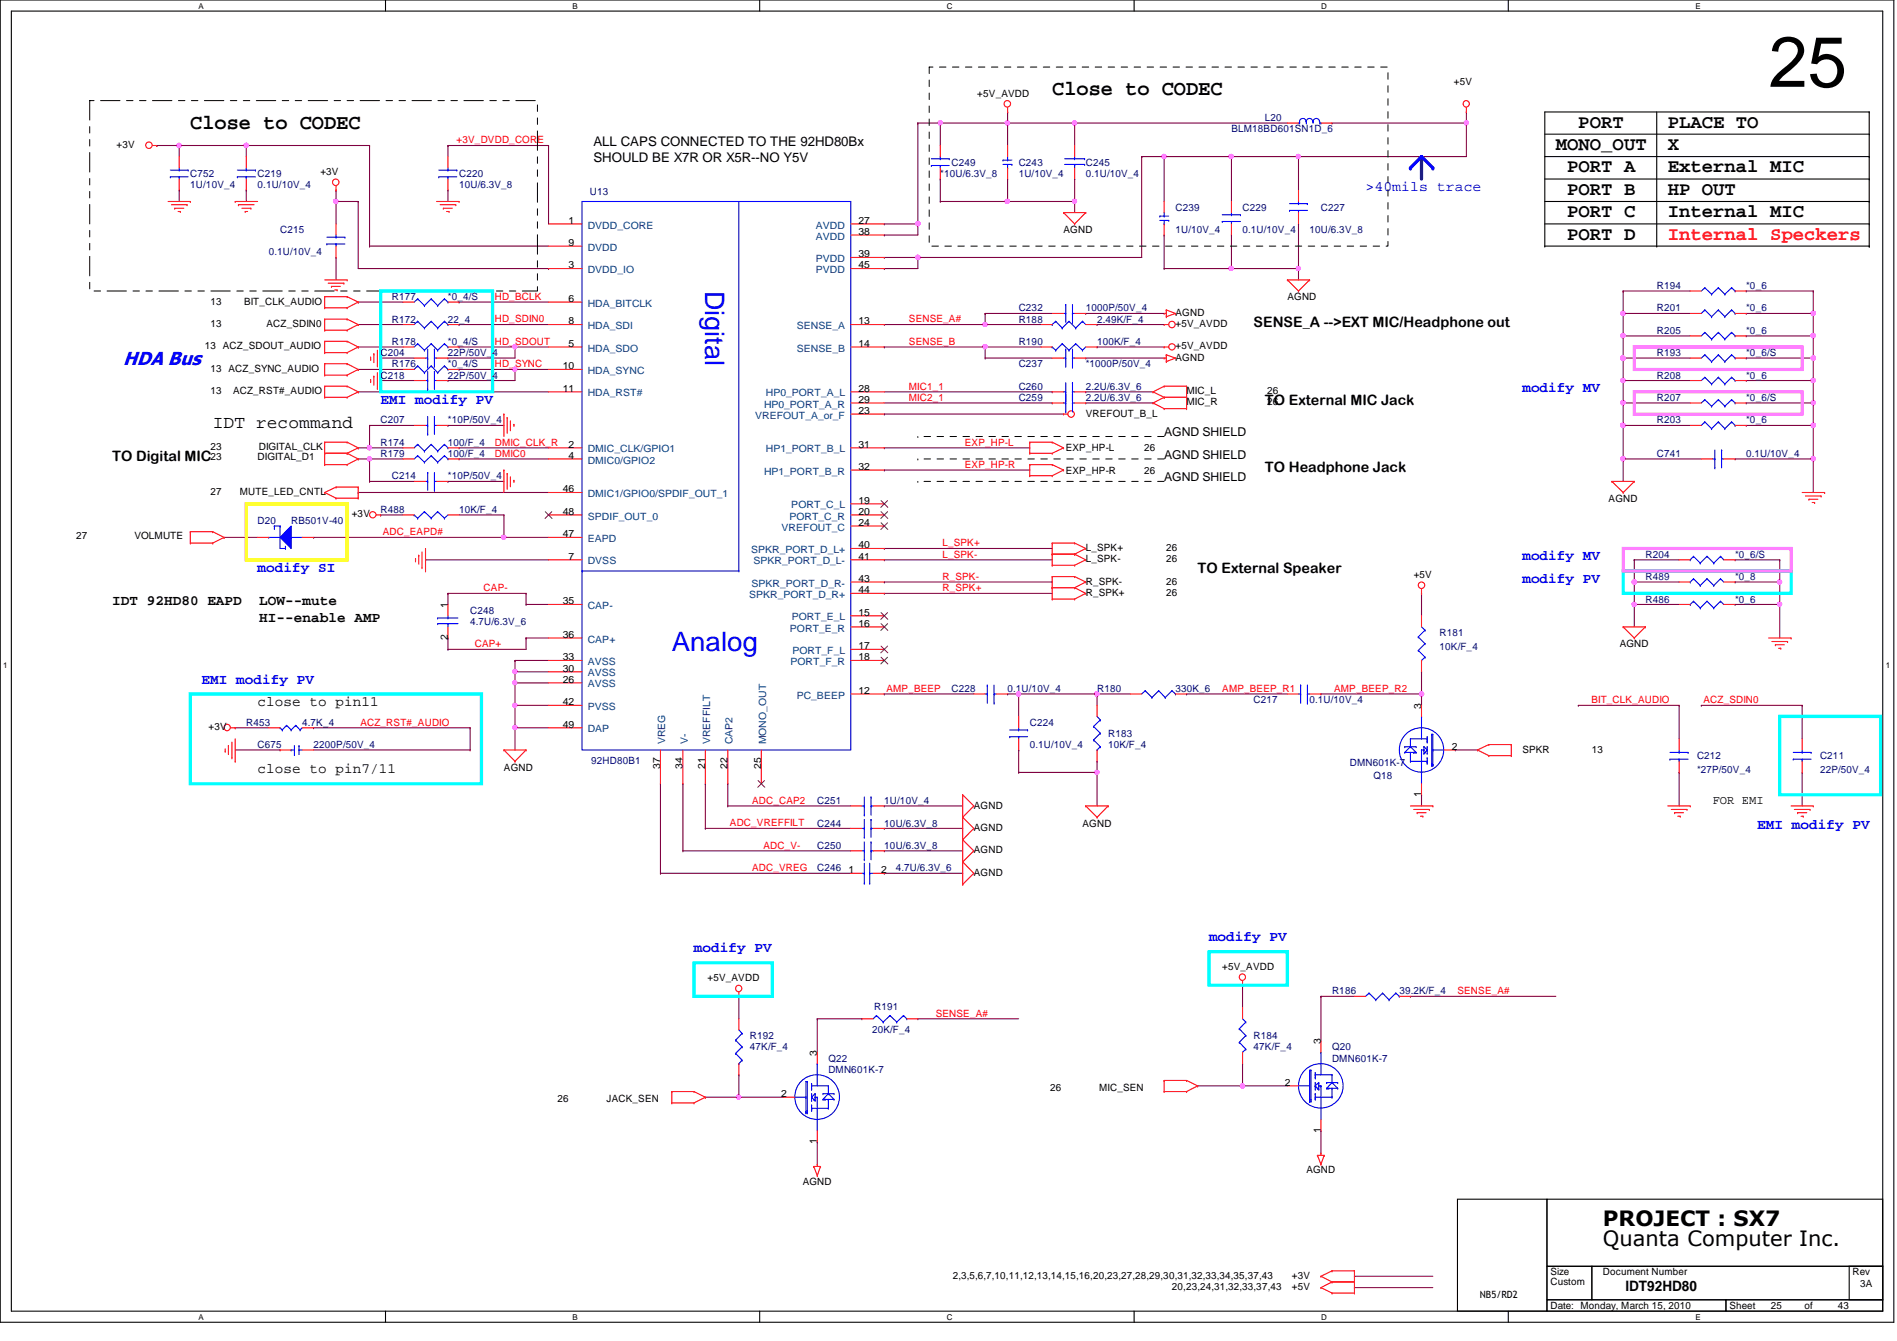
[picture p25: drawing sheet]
<svg xmlns="http://www.w3.org/2000/svg" width="297mm" height="210mm" viewBox="0 0 297 210" stroke-linecap="round" stroke-linejoin="round" font-family="sans-serif">
<defs><g id="words">
<text font-size="11.2" x="276.9" y="13.6">25</text>
<g font-size="4.2" fill="#00f">
<text x="110.4" y="45.6" transform="rotate(90 110.4 45.6)">Digital</text>
<text x="105.2" y="101.9">Analog</text>
</g>
<g font-size="3.3">
<text x="164.8" y="14.9">Close to CODEC</text>
<text x="29.8" y="20.2">Close to CODEC</text>
<text x="251" y="191.9">PROJECT : SX7</text>
<text x="251" y="195">Quanta Computer Inc.</text>
</g>
<g font-size="3">
<text x="243.6" y="23.5">MONO_OUT</text>
<text x="247.1" y="20">PORT</text>
<text x="261.2" y="23.5">X</text>
<text x="261.2" y="20">PLACE TO</text>
<text x="245.4" y="27">PORT A</text>
<text x="261.2" y="27">External MIC</text>
<text x="245.4" y="30.5">PORT B</text>
<text x="245.4" y="34">PORT C</text>
<text x="261.2" y="30.5">HP OUT</text>
<text x="261.2" y="34">Internal MIC</text>
<text x="245.4" y="37.5">PORT D</text>
</g>
<text font-size="3" fill="#f00" x="261.2" y="37.5">Internal Speckers</text>
<text font-size="3" fill="#00f" x="19.3" y="57.1">HDA Bus</text>
<text font-size="2.8" x="33.3" y="67.1">IDT recommand</text>
<g font-size="2.2" fill="#00f">
<text x="213.8" y="29.8">&gt;40mils trace</text>
<text x="59.6" y="63.2">EMI modify PV</text>
<text x="238.4" y="61.4">modify MV</text>
<text x="40.3" y="89.5">modify SI</text>
<text x="238.4" y="87.7">modify MV</text>
<text x="238.4" y="91.2">modify PV</text>
<text x="31.6" y="107">EMI modify PV</text>
<text x="275.2" y="129.8">EMI modify PV</text>
<text x="108.7" y="149.1">modify PV</text>
<text x="189.3" y="147.3">modify PV</text>
</g>
<g font-size="2.2">
<text x="196.3" y="51.2">SENSE_A --&gt;EXT MIC/Headphone out</text>
<text x="198.1" y="63.5">TO External MIC Jack</text>
<text x="17.6" y="72.2">TO Digital MIC</text>
<text x="198.1" y="74">TO Headphone Jack</text>
<text x="187.5" y="89.7">TO External Speaker</text>
<text x="17.6" y="94.7">IDT 92HD80 EAPD</text>
<text x="40.6" y="94.7">LOW--mute</text>
<text x="40.6" y="97.3">HI--enable AMP</text>
<text x="40.3" y="110.4">close to pin11</text>
<text x="40.3" y="121">close to pin7/11</text>
<text x="254.5" y="202">IDT92HD80</text>
</g>
<g font-size="2.1">
<text x="92.9" y="22.9">ALL CAPS CONNECTED TO THE 92HD80Bx</text>
<text x="92.9" y="25.4">SHOULD BE X7R OR X5R--NO Y5V</text>
</g>
<g font-size="1.9">
<text x="182.3" y="68.3">AGND SHIELD</text>
<text x="182.3" y="71.8">AGND SHIELD</text>
<text x="182.3" y="75.3">AGND SHIELD</text>
<text x="268.2" y="125.9">FOR EMI</text>
</g>
<g font-size="1.6">
<text x="153" y="15.1">+5V_AVDD</text>
<text x="227.7" y="13.3">+5V</text>
<text x="18.2" y="23.2">+3V</text>
<text x="50.2" y="27.3">+3V</text>
<text x="89" y="35">1</text>
<text x="134.4" y="35">27</text>
<text x="89" y="42">3</text>
<text x="89" y="38.5">9</text>
<text x="134.4" y="42">45</text>
<text x="134.4" y="36.7">38</text>
<text x="134.4" y="40.3">39</text>
<text x="166.5" y="36.5">AGND</text>
<text x="33" y="47.7">13</text>
<text x="38.2" y="47.7">BIT_CLK_AUDIO</text>
<text x="89" y="47.2">6</text>
<text x="201.6" y="47">AGND</text>
<text x="33" y="51.2">13</text>
<text x="41.7" y="51.2">ACZ_SDIN0</text>
<text x="89" y="50.8">8</text>
<text x="134.4" y="50.8">13</text>
<text x="184.1" y="51.2">+5V_AVDD</text>
<text x="184.1" y="49.4">AGND</text>
<text x="32.1" y="54.7">13 ACZ_SDOUT_AUDIO</text>
<text x="33" y="58.2">13 ACZ_SYNC_AUDIO</text>
<text x="88.1" y="57.8">10</text>
<text x="89" y="54.3">5</text>
<text x="134.4" y="54.3">14</text>
<text x="184.1" y="56.5">AGND</text>
<text x="184.1" y="54.7">+5V_AVDD</text>
<text x="33" y="61.7">13</text>
<text x="36.5" y="61.7">ACZ_RST#_AUDIO</text>
<text x="88.1" y="61.3">11</text>
<text x="134.4" y="61.3">28</text>
<text x="134.4" y="64.8">23</text>
<text x="134.4" y="63">29</text>
<text x="170" y="65.2">VREFOUT_B_L</text>
<text x="185.8" y="61.7">MIC_L</text>
<text x="185.8" y="63.5">MIC_R</text>
<text x="198.4" y="61.7">26</text>
<text x="198.4" y="63.5">26</text>
<text x="33" y="70.5">23</text>
<text x="40.5" y="70.5">DIGITAL_CLK</text>
<text x="89" y="70.1">2</text>
<text x="89" y="71.8">4</text>
<text x="134.4" y="70.1">31</text>
<text x="166.9" y="70.7">EXP_HP-L</text>
<text x="179.2" y="70.7">26</text>
<text x="33" y="77.5">27</text>
<text x="33" y="72.1">23</text>
<text x="37.5" y="77.5">MUTE_LED_CNTL</text>
<text x="40.3" y="72.1">DIGITAL_D1</text>
<text x="88.1" y="77">46</text>
<text x="134.4" y="73.5">32</text>
<text x="166.9" y="74.2">EXP_HP-R</text>
<text x="179.2" y="74.2">26</text>
<text x="55.1" y="81">+3V</text>
<text x="88.1" y="80.6">48</text>
<text x="134.4" y="82.3">24</text>
<text x="134.4" y="78.8">19</text>
<text x="134.4" y="80.6">20</text>
<text x="251.9" y="78.5">AGND</text>
<text x="11.9" y="84.3">27</text>
<text x="21" y="84.3">VOLMUTE</text>
<text x="88.1" y="84.1">47</text>
<text x="89" y="87.6">7</text>
<text x="134.4" y="87.6">41</text>
<text x="134.4" y="85.8">40</text>
<text x="170" y="86.2">L_SPK+</text>
<text x="170" y="88">L_SPK-</text>
<text x="182.6" y="86.2">26</text>
<text x="182.6" y="88">26</text>
<text x="70.1" y="95.2" transform="rotate(-90 70.1 95.2)">1</text>
<text x="88.1" y="94.6">35</text>
<text x="134.4" y="91.1">43</text>
<text x="134.4" y="92.8">44</text>
<text x="170" y="91.5">R_SPK-</text>
<text x="170" y="93.3">R_SPK+</text>
<text x="182.6" y="91.5">26</text>
<text x="182.6" y="93.3">26</text>
<text x="221.4" y="90.5">+5V</text>
<text x="70.1" y="100.2" transform="rotate(-90 70.1 100.2)">2</text>
<text x="88.1" y="99.8">36</text>
<text x="134.4" y="96.4">15</text>
<text x="134.4" y="98.1">16</text>
<text x="134.4" y="101.6">17</text>
<text x="253.6" y="101.3">AGND</text>
<text x="88.1" y="106.8">26</text>
<text x="88.1" y="103.3">33</text>
<text x="88.1" y="105.1">30</text>
<text x="134.4" y="103.3">18</text>
<text x="88.1" y="110.4">42</text>
<text x="88.1" y="113.9">49</text>
<text x="134.4" y="108.6">12</text>
<text x="222.5" y="110.9" transform="rotate(-90 222.5 110.9)">3</text>
<text x="32.6" y="114.3">+3V</text>
<text x="227.3" y="117.3">2</text>
<text x="238.4" y="117.8">SPKR</text>
<text x="249.3" y="117.8">13</text>
<text x="78.9" y="120.6">AGND</text>
<text x="103.4" y="120.4" transform="rotate(-90 103.4 120.4)">37</text>
<text x="106.9" y="120.4" transform="rotate(-90 106.9 120.4)">34</text>
<text x="110.4" y="120.4" transform="rotate(-90 110.4 120.4)">21</text>
<text x="113.9" y="120.4" transform="rotate(-90 113.9 120.4)">22</text>
<text x="119.2" y="120.4" transform="rotate(-90 119.2 120.4)">25</text>
<text x="222.5" y="124.8" transform="rotate(-90 222.5 124.8)">1</text>
<text x="152.5" y="126.6">AGND</text>
<text x="152.5" y="130">AGND</text>
<text x="169.5" y="129.4">AGND</text>
<text x="132.8" y="136.7">1</text>
<text x="138" y="136.7">2</text>
<text x="152.5" y="133.6">AGND</text>
<text x="152.5" y="137.1">AGND</text>
<text x="110.8" y="153.5">+5V_AVDD</text>
<text x="191.4" y="151.8">+5V_AVDD</text>
<text x="127.9" y="165.3" transform="rotate(-90 127.9 165.3)">3</text>
<text x="206.8" y="163.5" transform="rotate(-90 206.8 163.5)">3</text>
<text x="87.3" y="172.5">26</text>
<text x="95" y="172.5">JACK_SEN</text>
<text x="122.3" y="171.7">2</text>
<text x="164.4" y="170.7">26</text>
<text x="172.1" y="170.7">MIC_SEN</text>
<text x="201.2" y="169.9">2</text>
<text x="127.9" y="179.1" transform="rotate(-90 127.9 179.1)">1</text>
<text x="206.8" y="177.4" transform="rotate(-90 206.8 177.4)">1</text>
<text x="125.7" y="185.5">AGND</text>
<text x="204.6" y="183.7">AGND</text>
<text x="149.2" y="200.2">2,3,5,6,7,10,11,12,13,14,15,16,20,23,27,28,29,30,31,32,33,34,35,37,43</text>
<text x="183.5" y="201.9">20,23,24,31,32,33,37,43</text>
<text x="202.3" y="200.2">+3V</text>
<text x="202.3" y="201.9">+5V</text>
<text x="231.7" y="203.2">NB5/RD2</text>
<text x="242.8" y="201.2">Custom</text>
<text x="242.8" y="199.6">Size</text>
<text x="251" y="199.6">Document Number</text>
<text x="290.1" y="199.6">Rev</text>
<text x="291.3" y="201.4">3A</text>
<text x="242.8" y="204.9">Date: Monday, March 15, 2010</text>
<text x="270.8" y="204.9">Sheet</text>
<text x="277.3" y="204.9">25</text>
<text x="282.5" y="204.9">of</text>
<text x="287.8" y="204.9">43</text>
</g>
<g font-size="1.6" fill="#f00">
<text x="71.5" y="22.4">+3V_DVDD_CORE</text>
<text x="77.5" y="46.9">HD_BCLK</text>
<text x="77.5" y="50.5">HD_SDIN0</text>
<text x="77.5" y="54">HD_SDOUT</text>
<text x="142.3" y="54">SENSE_B</text>
<text x="142.3" y="50.5">SENSE_A#</text>
<text x="77.5" y="57.5">HD_SYNC</text>
<text x="142.3" y="61">MIC1_1</text>
<text x="142.3" y="62.7">MIC2_1</text>
<text x="77.5" y="69.8">DMIC_CLK_R</text>
<text x="77.5" y="71.5">DMIC0</text>
<text x="151.1" y="69.8">EXP_HP-L</text>
<text x="151.1" y="73.2">EXP_HP-R</text>
<text x="59.9" y="83.8">ADC_EAPD#</text>
<text x="147.6" y="87.3">L_SPK-</text>
<text x="147.6" y="85.5">L_SPK+</text>
<text x="75.7" y="92.5">CAP-</text>
<text x="147.6" y="90.8">R_SPK-</text>
<text x="147.6" y="92.5">R_SPK+</text>
<text x="74.3" y="101.3">CAP+</text>
<text x="56.4" y="113.6">ACZ_RST#_AUDIO</text>
<text x="138.8" y="108.3">AMP_BEEP</text>
<text x="191.4" y="108.3">AMP_BEEP_R1</text>
<text x="208.9" y="108.3">AMP_BEEP_R2</text>
<text x="249.2" y="110.1">BIT_CLK_AUDIO</text>
<text x="266.7" y="110.1">ACZ_SDIN0</text>
<text x="117.8" y="125.8">ADC_CAP2</text>
<text x="114.3" y="129.3">ADC_VREFFILT</text>
<text x="117.8" y="136.4">ADC_VREG</text>
<text x="119.5" y="132.8">ADC_V-</text>
<text x="228.2" y="155.6">SENSE_A#</text>
<text x="146.5" y="159.1">SENSE_A#</text>
</g>
<g font-size="1.6" fill="#000080">
<text x="192.8" y="20.7">BLM18BD601SN1D_6</text>
<text x="198.1" y="19">L20</text>
<text x="29.8" y="27.7">C752</text>
<text x="29.8" y="29.5">1U/10V_4</text>
<text x="40.3" y="27.7">C219</text>
<text x="40.3" y="29.5">0.1U/10V_4</text>
<text x="71.9" y="27.7">C220</text>
<text x="71.9" y="29.5">10U/6.3V_8</text>
<text x="147.2" y="27.7">*10U/6.3V_8</text>
<text x="149" y="26">C249</text>
<text x="159.5" y="26">C243</text>
<text x="159.5" y="27.7">1U/10V_4</text>
<text x="170" y="26">C245</text>
<text x="170" y="27.7">0.1U/10V_4</text>
<text x="92.4" y="30.5">U13</text>
<text x="184.1" y="33">C239</text>
<text x="194.6" y="33">C229</text>
<text x="206.8" y="33">C227</text>
<text x="42.1" y="40">0.1U/10V_4</text>
<text x="43.9" y="36.5">C215</text>
<text x="184.1" y="36.5">1U/10V_4</text>
<text x="194.6" y="36.5">0.1U/10V_4</text>
<text x="205.1" y="36.5">10U/6.3V_8</text>
<text x="61.4" y="47">R177</text>
<text x="70.1" y="47">*0_4/S</text>
<text x="259.4" y="45.3">R194</text>
<text x="273.4" y="45.3">*0_6</text>
<text x="61.4" y="50.5">R172</text>
<text x="70.1" y="50.5">22_4</text>
<text x="159.5" y="48.7">C232</text>
<text x="159.5" y="50.5">R188</text>
<text x="170" y="48.7">1000P/50V_4</text>
<text x="171.8" y="50.5">2.49K/F_4</text>
<text x="259.4" y="52.2">R205</text>
<text x="259.4" y="48.7">R201</text>
<text x="273.4" y="52.2">*0_6</text>
<text x="273.4" y="48.7">*0_6</text>
<text x="59.6" y="59.3">C218</text>
<text x="59.6" y="55.8">C204</text>
<text x="61.4" y="57.5">R176</text>
<text x="61.4" y="54">R178</text>
<text x="70.1" y="59.3">22P/50V_4</text>
<text x="70.1" y="55.8">22P/50V_4</text>
<text x="70.1" y="57.5">*0_4/S</text>
<text x="70.1" y="54">*0_4/S</text>
<text x="159.5" y="57.5">C237</text>
<text x="159.5" y="54">R190</text>
<text x="170" y="57.5">*1000P/50V_4</text>
<text x="171.8" y="54">100K/F_4</text>
<text x="259.4" y="59.3">R208</text>
<text x="259.4" y="55.8">R193</text>
<text x="273.4" y="59.3">*0_6</text>
<text x="273.4" y="55.8">*0_6/S</text>
<text x="159.5" y="62.8">C259</text>
<text x="159.5" y="61">C260</text>
<text x="170" y="62.8">2.2U/6.3V_6</text>
<text x="170" y="61">2.2U/6.3V_6</text>
<text x="259.4" y="62.8">R207</text>
<text x="273.4" y="62.8">*0_6/S</text>
<text x="59.6" y="71.5">R179</text>
<text x="59.6" y="66.3">C207</text>
<text x="59.6" y="69.8">R174</text>
<text x="70.1" y="71.5">100/F_4</text>
<text x="70.1" y="66.3">*10P/50V_4</text>
<text x="70.1" y="69.8">100/F_4</text>
<text x="259.4" y="71.5">C741</text>
<text x="259.4" y="66.3">R203</text>
<text x="273.4" y="71.5">0.1U/10V_4</text>
<text x="273.4" y="66.3">*0_6</text>
<text x="61.4" y="75">C214</text>
<text x="70.1" y="75">*10P/50V_4</text>
<text x="40.3" y="82">D20</text>
<text x="45.6" y="82">RB501V-40</text>
<text x="59.6" y="80.3">R488</text>
<text x="71.9" y="80.3">10K/F_4</text>
<text x="257.6" y="87.3">R204</text>
<text x="271.7" y="87.3">*0_6/S</text>
<text x="257.6" y="90.8">R489</text>
<text x="257.6" y="94.3">R486</text>
<text x="271.7" y="90.8">*0_8</text>
<text x="271.7" y="94.3">*0_6</text>
<text x="73.6" y="96.1">C248</text>
<text x="73.6" y="97.8">4.7U/6.3V_6</text>
<text x="225.4" y="99.6">R181</text>
<text x="225.4" y="101.7">10K/F_4</text>
<text x="38.6" y="113.6">R453</text>
<text x="47.3" y="113.6">4.7K_4</text>
<text x="149" y="108.3">C228</text>
<text x="157.8" y="108.3">0.1U/10V_4</text>
<text x="161.2" y="113.6">C224</text>
<text x="171.8" y="108.3">R180</text>
<text x="184.1" y="108.3">330K_6</text>
<text x="196.3" y="110.1">C217</text>
<text x="205.1" y="110.1">0.1U/10V_4</text>
<text x="40.3" y="117.1">C675</text>
<text x="49.1" y="117.1">2200P/50V_4</text>
<text x="92.6" y="119.5">92HD80B1</text>
<text x="161.2" y="117.1">0.1U/10V_4</text>
<text x="173.5" y="115.4">R183</text>
<text x="173.5" y="117.1">10K/F_4</text>
<text x="211.4" y="119.9">DMN601K-7</text>
<text x="265.7" y="118.8">C212</text>
<text x="285" y="118.8">C211</text>
<text x="128" y="125.9">C251</text>
<text x="138.5" y="125.9">1U/10V_4</text>
<text x="215.1" y="122">Q18</text>
<text x="265.7" y="120.9">*27P/50V_4</text>
<text x="285" y="120.9">22P/50V_4</text>
<text x="128" y="129.4">C244</text>
<text x="138.5" y="129.4">10U/6.3V_8</text>
<text x="128" y="136.4">C246</text>
<text x="128" y="132.9">C250</text>
<text x="138.5" y="132.9">10U/6.3V_8</text>
<text x="140.2" y="136.4">4.7U/6.3V_6</text>
<text x="208.6" y="155.7">R186</text>
<text x="219.1" y="155.7">39.2K/F_4</text>
<text x="136.6" y="161.6">20K/F_4</text>
<text x="136.9" y="158.1">R191</text>
<text x="117.4" y="162.6">R192</text>
<text x="117.4" y="164.4">47K/F_4</text>
<text x="129.7" y="166.2">Q22</text>
<text x="129.7" y="167.9">DMN601K-7</text>
<text x="196.3" y="162.6">R184</text>
<text x="196.3" y="164.4">47K/F_4</text>
<text x="208.6" y="164.4">Q20</text>
<text x="208.6" y="166.2">DMN601K-7</text>
</g>
<g font-size="1.6" fill="#004080">
<text x="92" y="35.8">DVDD_CORE</text>
<text x="127.8" y="35.8">AVDD</text>
<text x="92" y="39.2">DVDD</text>
<text x="127.8" y="37.5">AVDD</text>
<text x="127.8" y="41">PVDD</text>
<text x="92" y="42.8">DVDD_IO</text>
<text x="127.8" y="42.8">PVDD</text>
<text x="92" y="48">HDA_BITCLK</text>
<text x="92" y="51.5">HDA_SDI</text>
<text x="124.8" y="51.5">SENSE_A</text>
<text x="92" y="55">HDA_SDO</text>
<text x="92" y="58.5">HDA_SYNC</text>
<text x="124.8" y="55">SENSE_B</text>
<text x="92" y="62.1">HDA_RST#</text>
<text x="118.2" y="65.5">VREFOUT_A_or_F</text>
<text x="119.6" y="63.8">HP0_PORT_A_R</text>
<text x="119.9" y="62.1">HP0_PORT_A_L</text>
<text x="92" y="70.8">DMIC_CLK/GPIO1</text>
<text x="119.9" y="70.8">HP1_PORT_B_L</text>
<text x="92" y="72.6">DMIC0/GPIO2</text>
<text x="92" y="77.8">DMIC1/GPIO0/SPDIF_OUT_1</text>
<text x="119.6" y="74.3">HP1_PORT_B_R</text>
<text x="92" y="81.3">SPDIF_OUT_0</text>
<text x="122.4" y="83.1">VREFOUT_C</text>
<text x="123.6" y="81.3">PORT_C_R</text>
<text x="123.9" y="79.6">PORT_C_L</text>
<text x="92" y="88.3">DVSS</text>
<text x="92" y="84.8">EAPD</text>
<text x="117.6" y="86.6">SPKR_PORT_D_L+</text>
<text x="118" y="88.3">SPKR_PORT_D_L-</text>
<text x="92" y="95.3">CAP-</text>
<text x="117.3" y="93.6">SPKR_PORT_D_R+</text>
<text x="117.7" y="91.8">SPKR_PORT_D_R-</text>
<text x="92" y="100.6">CAP+</text>
<text x="123.7" y="98.8">PORT_E_R</text>
<text x="124" y="97.1">PORT_E_L</text>
<text x="92" y="107.6">AVSS</text>
<text x="92" y="104.1">AVSS</text>
<text x="92" y="105.9">AVSS</text>
<text x="123.8" y="104.1">PORT_F_R</text>
<text x="124.1" y="102.4">PORT_F_L</text>
<text x="92" y="111.1">PVSS</text>
<text x="124.8" y="109.3">PC_BEEP</text>
<text x="92" y="114.6">DAP</text>
<text x="104.2" y="116.5" transform="rotate(-90 104.2 116.5)">VREG</text>
<text x="107.7" y="116.5" transform="rotate(-90 107.7 116.5)">V-</text>
<text x="111.2" y="116.5" transform="rotate(-90 111.2 116.5)">VREFFILT</text>
<text x="114.7" y="116.5" transform="rotate(-90 114.7 116.5)">CAP2</text>
<text x="120" y="116.5" transform="rotate(-90 120 116.5)">MONO_OUT</text>
</g>
<g font-size="1.3">
<text x="31.1" y="1.4">A</text>
<text x="89.7" y="1.4">B</text>
<text x="148.2" y="1.4">C</text>
<text x="206.9" y="1.4">D</text>
<text x="265.5" y="1.4">E</text>
<text x=".5" y="104.6">1</text>
<text x="295.3" y="104.6">1</text>
<text x="31.1" y="206.6">A</text>
<text x="89.7" y="206.6">B</text>
<text x="148.2" y="206.6">C</text>
<text x="206.9" y="206.6">D</text>
<text x="265.5" y="206.6">E</text>
</g>
</g></defs>
<path d="M0 0h296.5v207h-296.5zM1.8 1.7h293v203.5h-293z" fill="none" stroke="#000" stroke-width=".17"/>
<g fill="#fff">
<path d="M31.1 .2h.8v1.4h-.8z"/>
<path d="M31.1 205.4h.8v1.4h-.8z"/>
</g>
<path d="M60.4 0v1.7M60.4 205.2v1.8" fill="none" stroke="#000" stroke-width=".17"/>
<g fill="#fff">
<path d="M89.7 .2h.8v1.4h-.8z"/>
<path d="M89.7 205.4h.8v1.4h-.8z"/>
</g>
<path d="M119 0v1.7M119 205.2v1.8" fill="none" stroke="#000" stroke-width=".17"/>
<g fill="#fff">
<path d="M148.2 .2h.9v1.4h-.9z"/>
<path d="M148.2 205.4h.9v1.4h-.9z"/>
</g>
<path d="M177.6 0v1.7M177.6 205.2v1.8" fill="none" stroke="#000" stroke-width=".17"/>
<g fill="#fff">
<path d="M206.9 .2h.9v1.4h-.9z"/>
<path d="M206.9 205.4h.9v1.4h-.9z"/>
</g>
<path d="M236.2 0v1.7M236.2 205.2v1.8" fill="none" stroke="#000" stroke-width=".17"/>
<g fill="#fff">
<path d="M265.5 .2h.8v1.4h-.8z"/>
<path d="M265.5 205.4h.8v1.4h-.8z"/>
<path d="M.5 103.5h.7v1.4h-.7z"/>
<path d="M295.3 103.5h.6v1.4h-.6z"/>
</g>
<path d="M24.6 22.8h.1M24.6 22.8h14M28.1 22.8h.1M28.1 29.8h.1M28.1 22.8v1.7M28.1 29.8v1.7M38.6 22.8h.1M38.6 22.8v1.7" fill="none" stroke="#800040" stroke-width=".17"/>
<circle cx="28" cy="22.7" r=".32" fill="#f0f"/>
<circle cx="28" cy="22.7" r=".32" fill="none" stroke="#f0f" stroke-width=".17"/>
<path d="M38.6 29.8h.1M38.6 22.8h.1M38.6 29.8v1.7M38.6 22.8h19.3M70.1 29.8h.1M70.1 22.8h.1M70.1 22.8v1.7M70.1 29.8v1.7M70.1 22.8h15.8M85.9 22.8h.1M85.9 22.8v12.3" fill="none" stroke="#800040" stroke-width=".17"/>
<circle cx="38.6" cy="22.7" r=".33" fill="#f0f"/>
<circle cx="38.6" cy="22.7" r=".33" fill="none" stroke="#f0f" stroke-width=".17"/>
<path d="M57.9 22.8h.1M57.9 38.5h.1M57.9 22.8v15.7M57.9 38.5h28M70.1 59.6h.1M80.6 57.8h.1M80.6 57.8v1.8h-10.5" fill="none" stroke="#800040" stroke-width=".17"/>
<circle cx="80.6" cy="57.8" r=".32" fill="#f0f"/>
<circle cx="80.6" cy="57.8" r=".32" fill="none" stroke="#f0f" stroke-width=".17"/>
<g fill="none" stroke="#800040" stroke-width=".17">
<path d="M56.1 50.8h.1M56.1 47.3h.1M56.1 57.8h.1M56.1 57.8h7M56.1 50.8h7M56.1 47.3h7M59.6 59.6h.1M59.6 56h.1M59.6 59.6h5.3M59.6 56h5.3M70.1 56h.1M70.1 56h10.5"/>
<path d="M71.9 57.8h.1M71.9 50.8h.1M71.9 47.3h.1M71.9 57.8h14M71.9 50.8h14M71.9 47.3h14M80.6 54.3h.1M80.6 57.8h.1M80.6 54.3h5.3M57.9 66.6h.1M57.9 75.4h.1M57.9 70.1h.1"/>
<path d="M57.9 71.8h.1M57.9 75.4h7M57.9 66.6h7M57.9 70.1h5.2M57.9 71.8h5.2M57.9 66.6v3.5M70.1 75.4h.1M70.1 75.4h8.8M71.9 70.1h.1M71.9 71.8h.1M71.9 70.1h14M71.9 71.8h14"/>
</g>
<circle cx="57.8" cy="70.1" r=".33" fill="#f0f"/>
<circle cx="57.8" cy="70.1" r=".33" fill="none" stroke="#f0f" stroke-width=".17"/>
<path d="M57.9 71.8h.1M57.9 71.8v3.6" fill="none" stroke="#800040" stroke-width=".17"/>
<circle cx="57.8" cy="71.8" r=".32" fill="#f0f"/>
<circle cx="57.8" cy="71.8" r=".32" fill="none" stroke="#f0f" stroke-width=".17"/>
<path d="M56.1 71.8h.1M56.1 70.1h.1M56.1 77.1h.1M56.1 71.8h1.8M56.1 70.1h1.8M56.1 77.1h29.8M70.1 66.6h.1M70.1 66.6h8.8M78.9 84.1h.1M78.9 84.1h7" fill="none" stroke="#800040" stroke-width=".17"/>
<circle cx="78.9" cy="84.1" r=".33" fill="#f0f"/>
<circle cx="78.9" cy="84.1" r=".33" fill="none" stroke="#f0f" stroke-width=".17"/>
<g fill="none" stroke="#800040" stroke-width=".17">
<path d="M66.6 87.6h.1M66.6 87.6h19.3M70.1 92.9h.1M70.1 99.9h.1M70.1 92.9h12.3M70.1 92.9v1.7M70.1 99.9v1.7M82.4 99.9h.1M82.4 92.9h.1M82.4 94.6h.1M82.4 99.9h3.5M82.4 92.9v1.7"/>
<path d="M82.4 99.9v1.7h-12.3M82.4 94.6h3.5M70.1 101.6h.1M80.6 103.4h.1M80.6 105.2h.1M80.6 103.4v3.5M80.6 103.4h5.3M80.6 105.2h5.3"/>
</g>
<circle cx="80.6" cy="105.1" r=".33" fill="#f0f"/>
<circle cx="80.6" cy="105.1" r=".33" fill="none" stroke="#f0f" stroke-width=".17"/>
<path d="M80.6 106.9h.1M80.6 106.9h5.3M80.6 106.9v3.5" fill="none" stroke="#800040" stroke-width=".17"/>
<circle cx="80.6" cy="106.9" r=".32" fill="#f0f"/>
<circle cx="80.6" cy="106.9" r=".32" fill="none" stroke="#f0f" stroke-width=".17"/>
<path d="M80.6 110.4h.1M80.6 113.9h.1M80.6 110.4h5.3M80.6 113.9v3.5M80.6 113.9h5.3" fill="none" stroke="#800040" stroke-width=".17"/>
<circle cx="80.6" cy="113.9" r=".33" fill="#f0f"/>
<circle cx="80.6" cy="113.9" r=".33" fill="none" stroke="#f0f" stroke-width=".17"/>
<path d="M80.6 110.4h.1M80.6 110.4v3.5" fill="none" stroke="#800040" stroke-width=".17"/>
<circle cx="80.6" cy="110.4" r=".32" fill="#f0f"/>
<circle cx="80.6" cy="110.4" r=".32" fill="none" stroke="#f0f" stroke-width=".17"/>
<path d="M147.2 19.3h.1M147.2 19.3v3.5M138.5 35.1h.1M138.5 35.1h5.2M147.2 28h.1M147.2 28v3.5M203.3 42h.1M203.3 42v1.8M212.1 199.8h.1M212.1 199.8h12.3M212.1 201.5h.1M212.1 201.5h12.3" fill="none" stroke="#800040" stroke-width=".17"/>
<circle cx="203.3" cy="42" r=".32" fill="#f0f"/>
<circle cx="203.3" cy="42" r=".32" fill="none" stroke="#f0f" stroke-width=".17"/>
<path d="M182.3 36.8h.1M182.3 36.8v5.2M192.8 36.8h.1M192.8 36.8v5.2M203.3 35.1h.1M203.3 24.5h.1M203.3 35.1v6.9M203.3 24.5h26.3" fill="none" stroke="#800040" stroke-width=".17"/>
<circle cx="203.3" cy="24.5" r=".32" fill="#f0f"/>
<circle cx="203.3" cy="24.5" r=".32" fill="none" stroke="#f0f" stroke-width=".17"/>
<path d="M147.2 19.3h.1M147.2 19.3h10.6" fill="none" stroke="#800040" stroke-width=".17"/>
<circle cx="147.2" cy="19.2" r=".32" fill="#f0f"/>
<circle cx="147.2" cy="19.2" r=".32" fill="none" stroke="#f0f" stroke-width=".17"/>
<path d="M157.8 19.3h.1M157.8 19.3v3.5M168.3 19.3h.1M168.3 19.3v3.5M157.8 28h.1M157.8 28v3.5M168.3 28h.1M168.3 28v3.5M143.7 40.3h.1M143.7 40.3h35.1" fill="none" stroke="#800040" stroke-width=".17"/>
<circle cx="143.7" cy="40.3" r=".33" fill="#f0f"/>
<circle cx="143.7" cy="40.3" r=".33" fill="none" stroke="#f0f" stroke-width=".17"/>
<path d="M157.8 31.5h.1M157.8 31.5h10.5" fill="none" stroke="#800040" stroke-width=".17"/>
<circle cx="168.2" cy="31.5" r=".32" fill="#f0f"/>
<circle cx="168.2" cy="31.5" r=".32" fill="none" stroke="#f0f" stroke-width=".17"/>
<circle cx="157.7" cy="31.5" r=".33" fill="#f0f"/>
<circle cx="157.7" cy="31.5" r=".33" fill="none" stroke="#f0f" stroke-width=".17"/>
<g fill="none" stroke="#800040" stroke-width=".17">
<path d="M229.6 17.5h.1M229.6 17.5v1.8M138.5 36.8h.1M138.5 36.8h5.2M147.2 31.5h.1M147.2 31.5h10.6M168.3 31.5h.1M168.3 31.5v1.8M178.8 24.5h.1M178.8 24.5h3.5M138.5 40.3h.1M138.5 40.3h5.2"/>
<path d="M154.3 56h.1M154.3 54.3h.1M154.3 49.1h.1M154.3 50.8h.1M154.3 56h10.5M154.3 49.1v1.7M154.3 54.3v1.7M154.3 49.1h10.5M154.3 50.8h8.7M170 56h.1M170 49.1h.1M170 56h12.3"/>
<path d="M170 49.1h12.3M171.8 50.8h.1M171.8 54.3h.1M171.8 50.8h10.5M171.8 54.3h10.5"/>
</g>
<circle cx="154.2" cy="50.8" r=".32" fill="#f0f"/>
<circle cx="154.2" cy="50.8" r=".32" fill="none" stroke="#f0f" stroke-width=".17"/>
<path d="M154.3 54.3h.1M154.3 54.3h8.7" fill="none" stroke="#800040" stroke-width=".17"/>
<circle cx="154.2" cy="54.3" r=".32" fill="#f0f"/>
<circle cx="154.2" cy="54.3" r=".32" fill="none" stroke="#f0f" stroke-width=".17"/>
<path d="M254.2 49.1h.1M254.2 49.1v3.5M254.2 49.1h10.5" fill="none" stroke="#800040" stroke-width=".17"/>
<circle cx="254.1" cy="49" r=".33" fill="#f0f"/>
<circle cx="254.1" cy="49" r=".33" fill="none" stroke="#f0f" stroke-width=".17"/>
<path d="M273.4 49.1h.1M273.4 49.1h10.5M283.9 52.6h.1M283.9 49.1h.1M283.9 49.1v6.9" fill="none" stroke="#800040" stroke-width=".17"/>
<circle cx="283.9" cy="49" r=".33" fill="#f0f"/>
<circle cx="283.9" cy="49" r=".33" fill="none" stroke="#f0f" stroke-width=".17"/>
<path d="M273.4 52.6h.1M273.4 52.6h10.5" fill="none" stroke="#800040" stroke-width=".17"/>
<circle cx="283.9" cy="52.5" r=".34" fill="#f0f"/>
<circle cx="283.9" cy="52.5" r=".34" fill="none" stroke="#f0f" stroke-width=".17"/>
<path d="M254.2 45.6h.1M254.2 52.6h.1M254.2 45.6h10.5M254.2 45.6v3.5M254.2 52.6h10.5M273.4 45.6h.1M273.4 45.6h10.5" fill="none" stroke="#800040" stroke-width=".17"/>
<circle cx="254.1" cy="52.5" r=".34" fill="#f0f"/>
<circle cx="254.1" cy="52.5" r=".34" fill="none" stroke="#f0f" stroke-width=".17"/>
<path d="M283.9 63.1h.1M283.9 63.1v3.5" fill="none" stroke="#800040" stroke-width=".17"/>
<circle cx="283.9" cy="63.1" r=".33" fill="#f0f"/>
<circle cx="283.9" cy="63.1" r=".33" fill="none" stroke="#f0f" stroke-width=".17"/>
<path d="M254.2 59.6h.1M254.2 59.6h10.5M273.4 56h.1M273.4 56h10.5M254.2 63.1h.1M254.2 63.1h10.5M254.2 63.1v3.5M273.4 66.6h.1M273.4 66.6h10.5" fill="none" stroke="#800040" stroke-width=".17"/>
<circle cx="254.1" cy="66.6" r=".33" fill="#f0f"/>
<circle cx="254.1" cy="66.6" r=".33" fill="none" stroke="#f0f" stroke-width=".17"/>
<circle cx="254.1" cy="63.1" r=".33" fill="#f0f"/>
<circle cx="254.1" cy="63.1" r=".33" fill="none" stroke="#f0f" stroke-width=".17"/>
<path d="M254.2 59.6h.1M254.2 59.6v3.5M273.4 59.6h.1M273.4 59.6h10.5" fill="none" stroke="#800040" stroke-width=".17"/>
<circle cx="283.9" cy="59.5" r=".33" fill="#f0f"/>
<circle cx="283.9" cy="59.5" r=".33" fill="none" stroke="#f0f" stroke-width=".17"/>
<path d="M283.9 56h.1M283.9 56v3.6M273.4 63.1h.1M273.4 63.1h10.5" fill="none" stroke="#800040" stroke-width=".17"/>
<circle cx="283.9" cy="56" r=".34" fill="#f0f"/>
<circle cx="283.9" cy="56" r=".34" fill="none" stroke="#f0f" stroke-width=".17"/>
<path d="M254.2 66.6h.1M254.2 66.6v5.2" fill="none" stroke="#800040" stroke-width=".17"/>
<circle cx="254.1" cy="71.8" r=".33" fill="#f0f"/>
<circle cx="254.1" cy="71.8" r=".33" fill="none" stroke="#f0f" stroke-width=".17"/>
<circle cx="254.1" cy="66.6" r=".33" fill="#f0f"/>
<circle cx="254.1" cy="66.6" r=".33" fill="none" stroke="#f0f" stroke-width=".17"/>
<path d="M254.2 52.6h.1M254.2 56h.1M254.2 52.6v7M254.2 56h10.5" fill="none" stroke="#800040" stroke-width=".17"/>
<circle cx="254.1" cy="59.5" r=".33" fill="#f0f"/>
<circle cx="254.1" cy="59.5" r=".33" fill="none" stroke="#f0f" stroke-width=".17"/>
<circle cx="254.1" cy="56" r=".34" fill="#f0f"/>
<circle cx="254.1" cy="56" r=".34" fill="none" stroke="#f0f" stroke-width=".17"/>
<path d="M283.9 59.6h.1M283.9 59.6v3.5M283.9 66.6h.1M283.9 66.6v5.2" fill="none" stroke="#800040" stroke-width=".17"/>
<circle cx="283.9" cy="71.8" r=".33" fill="#f0f"/>
<circle cx="283.9" cy="71.8" r=".33" fill="none" stroke="#f0f" stroke-width=".17"/>
<circle cx="283.9" cy="66.6" r=".33" fill="#f0f"/>
<circle cx="283.9" cy="66.6" r=".33" fill="none" stroke="#f0f" stroke-width=".17"/>
<g fill="none" stroke="#800040" stroke-width=".17">
<path d="M283.9 45.6h.1M283.9 45.6v3.5M254.2 71.8h.1M254.2 71.8h12.2M254.2 71.8v3.6M271.7 71.8h.1M271.7 71.8h12.2M283.9 71.8h.1M283.9 71.8v5.3M255.9 91.1h.1M255.9 94.6h.1M255.9 91.1h7"/>
<path d="M255.9 94.6v3.5M255.9 94.6h7M271.7 91.1h.1M271.7 91.1h7M278.7 94.6h.1M278.7 94.6v5.3"/>
</g>
<circle cx="255.9" cy="94.6" r=".32" fill="#f0f"/>
<circle cx="255.9" cy="94.6" r=".32" fill="none" stroke="#f0f" stroke-width=".17"/>
<path d="M255.9 87.6h.1M255.9 91.1h.1M255.9 87.6h7M255.9 87.6v7" fill="none" stroke="#800040" stroke-width=".17"/>
<circle cx="255.9" cy="91.1" r=".33" fill="#f0f"/>
<circle cx="255.9" cy="91.1" r=".33" fill="none" stroke="#f0f" stroke-width=".17"/>
<path d="M278.7 91.1h.1M278.7 91.1v3.5" fill="none" stroke="#800040" stroke-width=".17"/>
<circle cx="278.7" cy="94.6" r=".32" fill="#f0f"/>
<circle cx="278.7" cy="94.6" r=".32" fill="none" stroke="#f0f" stroke-width=".17"/>
<circle cx="278.6" cy="91.1" r=".33" fill="#f0f"/>
<circle cx="278.6" cy="91.1" r=".33" fill="none" stroke="#f0f" stroke-width=".17"/>
<g fill="none" stroke="#800040" stroke-width=".17">
<path d="M138.5 54.3h.1M138.5 50.8h.1M138.5 54.3h15.8M138.5 50.8h15.8M182.3 42h.1M182.3 42h10.5M138.5 73.6h.1M138.5 70.1h.1M138.5 73.6h22.7M138.5 70.1h22.7M138.5 91.1h.1M138.5 92.9h.1"/>
<path d="M138.5 87.6h.1M138.5 85.9h.1M138.5 87.6h26.3M138.5 91.1h26.3M138.5 92.9h26.3M138.5 85.9h26.3M222.6 92.9h.1M222.6 92.9v3.5M271.7 87.6h.1M271.7 87.6h7M278.7 87.6h.1M278.7 87.6v3.5"/>
<path d="M157.8 108.6h.1M157.8 108.6h1.7M185.8 108.6h.1M185.8 108.6h15.8M206.8 108.6h.1M222.6 105.2h.1M222.6 105.2v3.4h-15.8M227.9 117.4h.1M227.9 117.4h3.4M247.1 110.4h.1M247.1 110.4h15.8M262.9 110.4h.1"/>
<path d="M262.9 110.4v5.3M266.4 110.4h.1M266.4 110.4h15.8M282.2 110.4h.1M282.2 110.4v5.3M171.8 120.9h.1M171.8 120.9v5.3M222.6 124.4h.1M222.6 124.4v1.8M262.9 120.9h.1M262.9 120.9v5.3M282.2 120.9h.1"/>
<path d="M282.2 120.9v5.3"/>
</g>
<circle cx="222.6" cy="108.6" r=".34" fill="#f0f"/>
<circle cx="222.6" cy="108.6" r=".34" fill="none" stroke="#f0f" stroke-width=".17"/>
<path d="M159.5 108.6h.1M159.5 108.6v3.5" fill="none" stroke="#800040" stroke-width=".17"/>
<circle cx="159.5" cy="108.6" r=".33" fill="#f0f"/>
<circle cx="159.5" cy="108.6" r=".33" fill="none" stroke="#f0f" stroke-width=".17"/>
<g fill="none" stroke="#800040" stroke-width=".17">
<path d="M52.6 40.3h.1M52.6 40.3v3.5M138.5 108.6h.1M138.5 108.6h14M159.5 117.4h.1M159.5 117.4v3.5M222.6 108.6h.1M222.6 108.6v1.8M103.4 136.7h.1M103.4 122.7h.1M103.4 136.7h29.8M103.4 122.7v14"/>
<path d="M106.9 133.2h.1M106.9 122.7h.1M106.9 133.2h26.3M106.9 122.7v10.5M110.4 129.7h.1M110.4 122.7h.1M110.4 129.7h22.8M110.4 122.7v7M114 126.2h.1M114 122.7h.1M114 126.2h19.2M114 122.7v3.5"/>
<path d="M138.5 136.7h.1M138.5 133.2h.1M138.5 129.7h.1M138.5 126.2h.1M138.5 133.2h12.2M138.5 136.7h12.2M138.5 129.7h12.2M138.5 126.2h12.2M159.5 120.9h.1M159.5 120.9h12.3"/>
</g>
<circle cx="171.8" cy="120.9" r=".32" fill="#f0f"/>
<circle cx="171.8" cy="120.9" r=".32" fill="none" stroke="#f0f" stroke-width=".17"/>
<path d="M192.8 42h.1M192.8 42h10.5" fill="none" stroke="#800040" stroke-width=".17"/>
<circle cx="192.8" cy="42" r=".33" fill="#f0f"/>
<circle cx="192.8" cy="42" r=".33" fill="none" stroke="#f0f" stroke-width=".17"/>
<path d="M52.6 31.5h.1M52.6 31.5h3.5M52.6 31.5v3.6M56.1 31.5h.1M56.1 31.5v10.5h29.8M85.9 42h.1M254.2 66.6h.1M254.2 66.6h10.5M271.7 94.6h.1M271.7 94.6h7" fill="none" stroke="#800040" stroke-width=".17"/>
<circle cx="52.6" cy="31.5" r=".33" fill="#f0f"/>
<circle cx="52.6" cy="31.5" r=".33" fill="none" stroke="#f0f" stroke-width=".17"/>
<g fill="none" stroke="#800040" stroke-width=".17">
<path d="M52.6 29.8h.1M52.6 29.8v1.7M128 159.5h.1M128 159.5v5.2M128 159.5h7M135 159.5h.1M143.7 159.5h.1M143.7 159.5h15.8M206.8 156h.1M206.8 156h5.3M206.8 156v7M220.8 156h.1"/>
<path d="M220.8 156h22.8M115.7 171.7h.1M115.7 171.7h7M187.5 170h.1M187.5 170h7.1"/>
</g>
<circle cx="115.7" cy="171.7" r=".32" fill="#f0f"/>
<circle cx="115.7" cy="171.7" r=".32" fill="none" stroke="#f0f" stroke-width=".17"/>
<g fill="none" stroke="#800040" stroke-width=".17">
<path d="M115.7 156h.1M115.7 156v3.5M194.6 154.2h.1M194.6 154.2v3.5M110.4 171.7h.1M115.7 168.2h.1M115.7 168.2v3.5h-5.3M128 178.7h.1M128 178.7v3.5M194.6 166.5h.1M194.6 170h.1M194.6 166.5v3.5"/>
<path d="M194.6 170h7M206.8 177h.1M206.8 177v3.5"/>
</g>
<circle cx="194.5" cy="170" r=".33" fill="#f0f"/>
<circle cx="194.5" cy="170" r=".33" fill="none" stroke="#f0f" stroke-width=".17"/>
<path d="M171.8 108.6h.1M171.8 108.6h5.2" fill="none" stroke="#800040" stroke-width=".17"/>
<circle cx="171.7" cy="108.6" r=".33" fill="#f0f"/>
<circle cx="171.7" cy="108.6" r=".33" fill="none" stroke="#f0f" stroke-width=".17"/>
<path d="M159.5 108.6h.1M159.5 108.6h12.3M171.8 108.6h.1M171.8 108.6v1.8" fill="none" stroke="#800040" stroke-width=".17"/>
<circle cx="159.5" cy="108.6" r=".33" fill="#f0f"/>
<circle cx="159.5" cy="108.6" r=".33" fill="none" stroke="#f0f" stroke-width=".17"/>
<path d="M56.1 54.3h.1M56.1 54.3h7M71.9 54.3h.1M71.9 54.3h8.7M80.6 54.3h.1M80.6 54.3v1.7M138.5 64.8h.1M138.5 64.8h28M171.8 119.2h.1M171.8 119.2v1.7" fill="none" stroke="#800040" stroke-width=".17"/>
<circle cx="80.6" cy="54.3" r=".32" fill="#f0f"/>
<circle cx="80.6" cy="54.3" r=".32" fill="none" stroke="#f0f" stroke-width=".17"/>
<g fill="none" stroke="#800040" stroke-width=".17">
<path d="M168.3 19.3h.1M168.3 19.3h33.3M143.7 40.3h.1M143.7 40.3v1.7M56.1 61.3h.1M56.1 61.3h29.8M138.5 63.1h26.3M138.5 61.3h26.3M164.8 61.3h.1M164.8 63.1h.1M170 63.1h.1M170 61.3h.1"/>
<path d="M170 63.1h10.5M170 61.3h10.5M35.1 84.1h.1M35.1 84.1h5.2M49.1 84.1h.1M49.1 84.1h29.8M59.6 80.6h.1M59.6 80.6h3.5M71.9 80.6h7M78.9 80.6h.1M78.9 84.1h.1M78.9 80.6v3.5"/>
<path d="M36.8 113.9h.1M36.8 113.9h5.3M36.8 117.4h7.1M43.9 117.4h.1M49.1 113.9h.1M49.1 113.9h24.5M49.1 117.4h24.5M73.6 117.4h.1M73.6 113.9h.1M73.6 113.9v3.5"/>
</g>
<circle cx="168.2" cy="19.2" r=".32" fill="#f0f"/>
<circle cx="168.2" cy="19.2" r=".32" fill="none" stroke="#f0f" stroke-width=".17"/>
<path d="M143.7 19.3h.1M143.7 19.3h3.5M157.8 19.3h.1M157.8 19.3h10.5" fill="none" stroke="#800040" stroke-width=".17"/>
<circle cx="157.7" cy="19.2" r=".33" fill="#f0f"/>
<circle cx="157.7" cy="19.2" r=".33" fill="none" stroke="#f0f" stroke-width=".17"/>
<path d="M157.8 17.5h.1M157.8 17.5v1.8M178.8 24.5h.1M178.8 24.5v15.8M182.3 24.5h.1M182.3 24.5h10.5M203.3 24.5h.1M203.3 24.5v5.3M138.5 42h.1M138.5 42h5.2" fill="none" stroke="#800040" stroke-width=".17"/>
<circle cx="182.3" cy="24.5" r=".32" fill="#f0f"/>
<circle cx="182.3" cy="24.5" r=".32" fill="none" stroke="#f0f" stroke-width=".17"/>
<path d="M143.7 19.3h.1M143.7 19.3v15.8M208.6 19.3h.1M208.6 19.3h21M192.8 24.5h.1M192.8 24.5v7M192.8 24.5h10.5" fill="none" stroke="#800040" stroke-width=".17"/>
<circle cx="192.8" cy="24.5" r=".33" fill="#f0f"/>
<circle cx="192.8" cy="24.5" r=".33" fill="none" stroke="#f0f" stroke-width=".17"/>
<path d="M229.6 19.3h.1M229.6 19.3v5.2" fill="none" stroke="#800040" stroke-width=".17"/>
<circle cx="229.6" cy="19.2" r=".32" fill="#f0f"/>
<circle cx="229.6" cy="19.2" r=".32" fill="none" stroke="#f0f" stroke-width=".17"/>
<path d="M143.7 35.1h.1M143.7 35.1v1.7M182.3 24.5h.1M182.3 24.5v7" fill="none" stroke="#800040" stroke-width=".17"/>
<circle cx="143.7" cy="35" r=".34" fill="#f0f"/>
<circle cx="143.7" cy="35" r=".34" fill="none" stroke="#f0f" stroke-width=".17"/>
<g fill="none" stroke="#f00" stroke-width=".17">
<path d="M157.8 17.5h.1M157.8 16.8v.7M229.6 17.5h.1M229.6 16.8v.7M23.9 22.8h.7M24.6 22.8h.1M26.3 31.5h3.5M26.8 32h2.5M27.3 32.6h.1M27.3 32.6h1.5M27.9 33.1h.3M28.2 33.1h.1"/>
<path d="M29.3 32h.1M29.8 31.5h.1M36.8 31.5h.1M36.8 31.5h3.5M37.3 32h.1M37.3 32h2.5M37.9 32.6h1.4M38.4 33.1h.1M38.4 33.1h.4M39.3 32.6h.1M52.6 29.8h.1M52.6 29.1v.7"/>
<path d="M68.4 31.5h3.5M68.9 32h2.5M69.4 32.6h.1M69.4 32.6h1.4M69.9 33.1h.4M70.3 33.1h.1M71.4 32h.1M71.9 31.5h.1M166.5 33.3h.1M166.5 33.3h3.5M166.5 33.3l1.8 1.8M168.3 35.1h.1"/>
<path d="M170 33.3h.1M170 33.3l-1.7 1.8M50.8 55.2h.1M50.8 53.4h.1M50.8 48.2h.1M50.8 46.4h.1M50.8 51.7h.1M50.8 50h.1M50.8 58.7h.1M50.8 56.9h.1M50.8 46.4v1.8M50.8 50v1.7"/>
<path d="M50.8 53.4v1.8M50.8 56.9v1.8M50.8 55.2h3.6M50.8 53.4h3.6M50.8 48.2h3.6M50.8 46.4h3.6M50.8 51.7h3.6M50.8 50h3.6M50.8 58.7h3.6M50.8 56.9h3.6M50.8 43.8h3.6M51.4 44.3h2.4"/>
<path d="M51.9 44.8h.1M51.9 44.8h1.4M52.4 45.4h.4M52.8 45.4h.1M53.8 44.3h.1M54.4 55.2h.1M54.4 53.4h.1M54.4 48.2h.1M54.4 46.4h.1M54.4 51.7h.1M54.4 50h.1M54.4 58.7h.1"/>
<path d="M54.4 56.9h.1M54.4 43.8h.1M54.4 53.4l1.7 .9M54.4 46.4l1.7 .9M54.4 50l1.7 .8M54.4 56.9l1.7 .9M56.1 54.3h.1M56.1 47.3h.1M56.1 50.8h.1M56.1 57.8h.1M56.1 54.3l-1.7 .9M56.1 47.3l-1.7 .9"/>
<path d="M56.1 50.8l-1.7 .9M56.1 57.8l-1.7 .9M58 59.7h.1M58 56.3h.1M58 55.9v.4M58 59.4v.3M58.5 58.9h.1M58.5 55.4h.1M58.5 55.4v1.4M58.5 58.9v1.4M59.1 57.3h.1M59.1 54.8v2.5"/>
<path d="M59.1 58.3v2.5M59.6 57.8h.1M59.6 54.3v7M182.3 56h.1M182.3 54.3h.1M182.3 50.8h.1M182.3 49.1h.1M182.3 56h.3M182.3 54.3h.7M182.3 50.8h.7M182.3 49.1h.3M182.6 56.6h.1"/>
<path d="M182.6 55.5h.1M182.6 49.6h.1M182.6 48.5h.1M182.6 48.5v1.1M182.6 55.5v1.1M182.6 55.5l1.5 .5M182.6 48.5l1.5 .6M184.1 56h.1M184.1 49.1h.1M184.1 56l-1.5 .6M184.1 49.1l-1.5 .5M201.6 43.8h.1"/>
<path d="M201.6 43.8h3.5M201.6 43.8l1.7 1.8M203.3 45.6h.1M205.1 43.8h.1M205.1 43.8l-1.8 1.8M50.8 72.7h.1M50.8 71h.1M50.8 69.2h.1M50.8 60.5h.1M50.8 62.2h.1M50.8 77.1h.1M50.8 72.7h3.6"/>
<path d="M50.8 60.5v1.7M50.8 69.2v3.5M50.8 71h3.6M50.8 69.2h3.6M50.8 60.5h3.6M50.8 62.2h3.6M50.8 77.1l1.8 .9M52.6 76.2h.1M52.6 78h.1M52.6 76.2h3.5M52.6 76.2l-1.8 .9M52.6 78h3.5"/>
<path d="M54.4 72.7h.1M54.4 71h.1M54.4 69.2h.1M54.4 60.5h.1M54.4 62.2h.1M54.4 71l1.7 .8M54.4 69.2l1.7 .9M54.4 60.5l1.7 .8M56.1 71.8h.1M56.1 70.1h.1M56.1 61.3h.1M56.1 78h.1"/>
<path d="M56.1 76.2h.1M56.1 71.8l-1.7 .9M56.1 70.1l-1.7 .9M56.1 61.3l-1.7 .9M56.1 76.2v1.8M59.1 60.8h.1M59.6 61.3h.1M78.9 73.6h.1M78.9 64.8h.1M78.9 64.8v3.5M78.9 73.6v3.5M79.4 74.1h.1"/>
<path d="M79.4 65.4h.1M79.4 65.4v2.4M79.4 74.1v2.5M79.9 76h.1M79.9 67.3h.1M79.9 65.9v1.4M79.9 74.6v1.4M80.5 75.2h.1M80.5 66.4h.1M80.5 66.4v.4M80.5 75.2v.3M161.2 71h.1"/>
<path d="M161.2 69.2h.1M161.2 74.5h.1M161.2 72.7h.1M161.2 72.7h3.6M161.2 71h3.6M161.2 69.2h3.6M161.2 69.2v1.8M161.2 72.7v1.8M161.2 74.5h3.6M164.8 69.2h.1M164.8 71h.1M164.8 72.7h.1"/>
<path d="M164.8 74.5h.1M164.8 69.2l1.7 .9M164.8 72.7l1.7 .9M166.5 70.1h.1M166.5 73.6h.1M166.5 64.8h.1M166.5 70.1l-1.7 .9M166.5 73.6l-1.7 .9M166.5 64.8h.7M180.5 61.3h.1M180.5 63.1h.1M180.5 61.3l1.8 .9"/>
<path d="M180.5 63.1l1.8 .9M182.3 60.5h.1M182.3 62.2h.1M182.3 64h.1M182.3 60.5h3.5M182.3 62.2h3.5M182.3 60.5l-1.8 .8M182.3 62.2l-1.8 .9M182.3 64h3.5M185.8 60.5h.1M185.8 62.2h.1M185.8 64h.1"/>
<path d="M185.8 60.5v3.5M252.4 75.4h.1M252.4 75.4h3.5M252.4 75.4l1.8 1.7M254.2 77.1h.1M255.9 75.4h.1M255.9 75.4l-1.7 1.7M282.2 77.1h3.5M282.7 77.6h2.5M283.2 78.1h.1M283.2 78.1h1.4M283.8 78.7h.3"/>
<path d="M284.1 78.7h.1M285.2 77.6h.1M285.7 77.1h.1M29.8 85h.1M29.8 83.2h.1M29.8 85h3.5M29.8 83.2v1.8M29.8 83.2h3.5M33.3 85h.1M33.3 83.2h.1M33.3 83.2l1.8 .9M35.1 84.1h.1"/>
<path d="M35.1 84.1l-1.8 .9M58.9 80.6h.7M59.6 80.6h.1M65.1 87.8h.1M65.1 87.4v.4M65.6 86.9h.1M65.6 86.9v1.4M66.1 88.9h.1M66.1 86.4v2.5M66.6 89.4h.1M66.6 85.9v3.5M164.8 86.7h.1"/>
<path d="M164.8 85h.1M164.8 88.5h.1M164.8 92h.1M164.8 90.3h.1M164.8 93.8h.1M164.8 86.7h3.5M164.8 85v3.5M164.8 90.3v3.5M164.8 85h3.5M164.8 88.5h3.5M164.8 92h3.5M164.8 90.3h3.5"/>
<path d="M164.8 93.8h3.5M168.3 86.7h.1M168.3 85h.1M168.3 88.5h.1M168.3 92h.1M168.3 90.3h.1M168.3 93.8h.1M168.3 85l1.7 .9M168.3 86.7l1.7 .9M168.3 90.3l1.7 .8M168.3 92l1.7 .9M170 85.9h.1"/>
<path d="M170 87.6h.1M170 91.1h.1M170 92.9h.1M170 85.9l-1.7 .8M170 87.6l-1.7 .9M170 91.1l-1.7 .9M170 92.9l-1.7 .9M222.6 92.9h.1M222.6 92.2v.7M254.2 98.1h.1M254.2 98.1h3.4M254.2 98.1l1.7 1.8"/>
<path d="M255.9 99.9h.1M257.6 98.1h.1M257.6 98.1l-1.7 1.8M276.9 99.9h3.6M280.5 99.9h.1M35.3 117.6h.1M35.3 117.2v.4M35.8 116.7h.1M35.8 116.7v1.4M36.1 113.9h.7M36.3 118.6h.1M36.3 116.2v2.4"/>
<path d="M36.8 113.9h.1M36.8 119.2h.1M36.8 115.7v3.5M78.9 117.4h.1M78.9 117.4h3.5M78.9 117.4l1.7 1.8M80.6 119.2h.1M82.4 117.4h.1M82.4 117.4l-1.8 1.8M231.3 117.4h.1M231.3 117.4l1.8 .9M233.1 118.3h.1"/>
<path d="M233.1 116.5h.1M233.1 118.3h3.5M233.1 116.5h3.5M233.1 116.5l-1.8 .9M236.6 118.3h.1M236.6 116.5h.1M236.6 116.5v1.8M277.4 100.4h2.5M278 100.9h.1M278 100.9h1.4M278.5 101.5h.3M278.8 101.5h.1"/>
<path d="M279.9 100.4h.1M150.7 124.4h.1M150.7 127.9h.1M150.7 131.4h.1M150.7 134.9h.1M150.7 138.4h.1M150.7 124.4v14M150.7 124.4l1.8 1.8M150.7 127.9l1.8 1.8M150.7 131.4l1.8 1.8M150.7 134.9l1.8 1.8M152.5 126.2h.1"/>
<path d="M152.5 129.7h.1M152.5 133.2h.1M152.5 136.7h.1M152.5 126.2l-1.8 1.7M152.5 129.7l-1.8 1.7M152.5 133.2l-1.8 1.7M152.5 136.7l-1.8 1.7M170 126.2h.1M170 126.2h3.5M170 126.2l1.8 1.7M171.8 127.9h.1M173.5 126.2h.1"/>
<path d="M173.5 126.2l-1.7 1.7M220.8 126.2h3.6M221.4 126.7h2.4M221.9 127.2h.1M221.9 127.2h1.4M222.4 127.8h.4M222.8 127.8h.1M223.8 126.7h.1M224.4 126.2h.1M261.2 126.2h3.5M261.7 126.7h2.5M262.2 127.2h.1"/>
<path d="M262.2 127.2h1.4M262.7 127.8h.4M263.1 127.8h.1M264.2 126.7h.1M264.7 126.2h.1M280.5 126.2h3.4M281 126.7h2.4M281.5 127.2h.1M281.5 127.2h1.4M282 127.8h.4M282.4 127.8h.1M283.4 126.7h.1"/>
<path d="M283.9 126.2h.1M115.7 156h.1M115.7 155.3v.7M194.6 154.2h.1M194.6 153.5v.7M105.2 172.6h.1M105.2 170.9h.1M105.2 170.9h3.5M105.2 172.6h3.5M105.2 170.9v1.7M108.7 170.9h.1M108.7 172.6h.1"/>
<path d="M108.7 170.9l1.7 .8M110.4 171.7h.1M110.4 171.7l-1.7 .9M182.3 170.9h.1M182.3 169.1h.1M182.3 170.9h3.5M182.3 169.1h3.5M182.3 169.1v1.8M185.8 169.1h.1M185.8 170.9h.1M185.8 169.1l1.7 .9M187.5 170h.1"/>
<path d="M187.5 170l-1.7 .9M127.4 182.6h.1M127.4 182.6l.6 1.4M127.4 182.6h1.1M128 184h.1M128 182.2h.1M128 182.2v.4M128.5 182.6h.1M128.5 182.6l-.5 1.4M206.3 180.8h.1M206.3 180.8l.5 1.4M206.3 180.8h1"/>
<path d="M206.8 199.8h.1M206.8 182.2h.1M206.8 180.5h.1M206.8 199.8l1.8 .9M206.8 180.5v.3M207.3 180.8h.1M207.3 180.8l-.5 1.4M208.6 198.9h.1M208.6 198.9h3.5M208.6 198.9l-1.8 .9M212.1 198.9h.1M212.1 198.9v3.5"/>
<path d="M206.8 201.5h.1M206.8 201.5l1.8 .9M208.6 200.7h.1M208.6 202.4h.1M208.6 200.7h3.5M208.6 200.7l-1.8 .8M208.6 202.4h3.5M212.1 200.7h.1M212.1 202.4h.1"/>
<circle cx="157.7" cy="16.3" r=".51"/>
<circle cx="229.6" cy="16.3" r=".5"/>
<circle cx="23.3" cy="22.7" r=".51"/>
<circle cx="52.6" cy="28.5" r=".51"/>
<circle cx="183.5" cy="50.8" r=".51"/>
<circle cx="183.5" cy="54.3" r=".5"/>
<circle cx="167.7" cy="64.8" r=".51"/>
<circle cx="58.4" cy="80.6" r=".5"/>
<circle cx="222.6" cy="91.6" r=".51"/>
<circle cx="35.6" cy="113.9" r=".5"/>
<circle cx="115.7" cy="154.7" r=".5"/>
<circle cx="194.5" cy="152.9" r=".5"/>
</g>
<path d="M228.2 187.7h14v17.5h-14zM242.2 187.7h52.6v10.5h-52.6zM242.2 198.2h7.1v5.3h-7.1zM249.3 198.2h45.5v5.3h-45.5zM289.6 198.2h5.2v5.3h-5.2zM242.2 203.5h28.1v1.7h-28.1zM270.3 203.5h24.5v1.7h-24.5z" fill="none" stroke="#000" stroke-width=".17"/>
<path d="M14.1 15.7h70.1v29.9h-70.1z" fill="none" stroke="#000" stroke-width=".16" stroke-dasharray="3 1 1 1 1 1"/>
<path d="M222.6 24.5v3.5" fill="none" stroke="#0000a0" stroke-width=".51"/>
<circle cx="222.6" cy="24.5" r=".25" fill="#0000a0"/>
<path d="M222.6 24.5l-1.8 1.8" fill="none" stroke="#00f" stroke-width=".51"/>
<circle cx="220.8" cy="26.3" r=".25" fill="#00f"/>
<path d="M222.6 24.5l1.8 1.8" fill="none" stroke="#00f" stroke-width=".51"/>
<circle cx="224.4" cy="26.3" r=".25" fill="#00f"/>
<path d="M145.5 10.5h71.8v28h-71.8zM143.7 71.8h.1M143.7 68.3h.1M143.7 75.4h.1M182.3 71.8h-38.6M182.3 68.3h-38.6M182.3 75.4h-38.6" fill="none" stroke="#000" stroke-width=".16" stroke-dasharray="1 1 1 1 1 1 1 1"/>
<g fill="none" stroke="#000" stroke-width=".17">
<path d="M259.4 17.5v21M292.7 17.5h.1M292.7 17.5h-50.8v21M292.7 17.5v21M241.9 38.5h.1M241.9 38.5h50.8M241.9 35.1h50.8M241.9 28h50.8M241.9 24.5h50.8M241.9 21h50.8M241.9 31.5h50.8M259.4 38.5h.1"/>
<path d="M292.7 38.5h.1M292.7 35.1h.1M292.7 28h.1M292.7 24.5h.1M292.7 21h.1M292.7 31.5h.1"/>
</g>
<path d="M59.6 45.6h17.5v15.7h-17.5zM254.2 89.4h26.3v3.5h-26.3zM29.8 108.6h45.6v14.1h-45.6zM278.7 112.1h15.8v12.3h-15.8zM108.7 150.7h12.2v5.3h-12.2zM189.3 149h12.3v5.2h-12.3z" fill="none" stroke="#0ff" stroke-width=".51"/>
<path d="M38.6 78.9h15.8v8.7h-15.8z" fill="none" stroke="#ff0" stroke-width=".51"/>
<path d="M255.9 54.3h26.3v3.5h-26.3zM255.9 61.3h26.3v3.5h-26.3zM254.2 85.9h26.3v3.5h-26.3z" fill="none" stroke="#ff80ff" stroke-width=".51"/>
<g fill="none" stroke="#00f" stroke-width=".17">
<path d="M203.3 19.3h.2M203.5 19.3h.1M203.5 19.1h.1M203.5 19.1v.2M204.5 19a.51 .51 0 0 0-.5-.5 .51 .51 0 0 0-.5 .6M204.6 19.3h.1M205.5 19a.51 .51 0 0 0-.6-.4 .51 .51 0 0 0-.3 .7M205.6 19.1h.1M205.6 19.1v.2M206.6 19a.49 .49 0 0 0-.5-.5 .49 .49 0 0 0-.5 .6M206.7 19.3h.1M206.7 19.1v.2"/>
<path d="M206.8 19.3h.1M26.7 27.7h.1M26.7 27.7h2.8M26.7 26.6h2.8M28.1 26.6h.1M28.1 27.7h.1M28.1 26.3v.3M28.1 27.7v.3M29.5 26.6h.1M37.2 27.7h.1M37.2 27.7h2.8M37.2 26.6h2.8"/>
<path d="M38.6 26.6h.1M38.6 27.7h.1M38.6 26.3v.3M38.6 27.7v.3M40 26.6h.1M68.7 27.7h.1M68.7 27.7h2.8M68.7 26.6h2.8M70.1 26.6h.1M70.1 27.7h.1M70.1 26.3v.3M70.1 27.7v.3"/>
<path d="M71.5 26.6h.1M91.1 31.5h42.1v85.9h-42.1zM115.7 31.5v57.9M145.8 25.9h.1M145.8 25.9h2.8M145.8 24.8h2.8M147.2 24.8h.1M147.2 25.9h.1M147.2 24.5v.3M147.2 25.9v.4M148.6 24.8h.1M181.6 33.8h.1"/>
<path d="M181.6 33.8h1.4M181.6 34.5h1.4M182.3 33.8h.1M182.3 35.1h.1M182.3 33.3v.5M182.3 34.5v.6M183 34.5h.1M65.4 57.3h.1M65.4 46.8h.1M65.4 57.3l-.5 .5M65.4 57.3l1.1 1M65.4 46.8l-.5 .5"/>
<path d="M65.4 46.8l1.1 1M66.5 58.3h.1M66.5 47.8h.1M66.6 59.6h.4M66.6 56h.4M67 59.6h.1M67 56h.1M67 57.5h.1M67 54.7v2.8M67 58.2v2.8M67.5 57.3h.1M67.5 46.8h.1"/>
<path d="M67.5 57.3l-1 1M67.5 57.3l1 1M67.5 46.8l-1 1M67.5 46.8l1 1M68 58.2h.1M68 59.6h.1M68 54.7h.1M68 56h.1M68 59.6h.4M68 54.7v2.8M68 58.2v2.8M68 56h.4"/>
<path d="M68.5 58.3h.1M68.5 47.8h.1M69.6 57.3h.1M69.6 46.8h.1M69.6 57.3l-1.1 1M69.6 57.3l.5 .5M69.6 46.8l-1.1 1M69.6 46.8l.5 .5M70.1 57.8h.1M70.1 47.3h.1M164.8 50.8h.1M165.3 50.3h.1"/>
<path d="M165.3 50.3l1 1.1M165.3 50.3l-.5 .5M166.3 51.4h.1M166.5 49.1h.4M166.5 56h.4M166.9 49.1h.1M166.9 47.7h.1M166.9 56h.1M166.9 54.7h.1M166.9 47.7v2.8M166.9 54.7v2.8M167.4 50.3h.1"/>
<path d="M167.4 50.3l1 1.1M167.4 50.3l-1.1 1.1M167.9 50.5h.1M167.9 49.1h.1M167.9 57.5h.1M167.9 56h.1M167.9 49.1h.4M167.9 47.7v2.8M167.9 54.7v2.8M167.9 56h.4M168.4 51.4h.1M169.5 50.3h.1"/>
<path d="M169.5 50.3l.5 .5M169.5 50.3l-1.1 1.1M267 52h.1M267 59.1h.1M267 45h.1M267 48.5h.1M267 55.5h.1M267 52l-.6 .6M267 52l1 1.1M267 59.1l-.6 .5M267 59.1l1 1M267 45l-.6 .6"/>
<path d="M267 45l1 1.1M267 48.5l-.6 .6M267 48.5l1 1.1M267 55.5l-.6 .5M267 55.5l1 1.1M268 53.1h.1M268 46.1h.1M268 49.6h.1M268 56.6h.1M269.1 52h.1M269.1 59.1h.1M269.1 45h.1"/>
<path d="M269.1 48.5h.1M269.1 55.5h.1M269.1 52l-1.1 1.1M269.1 52l1 1.1M269.1 59.1l-1.1 1M269.1 59.1l1 1M269.1 45l-1.1 1.1M269.1 45l1 1.1M269.1 48.5l-1.1 1.1M269.1 48.5l1 1.1M269.1 55.5l-1.1 1.1M269.1 55.5l1 1.1"/>
<path d="M270.1 53.1h.1M270.1 46.1h.1M270.1 49.6h.1M270.1 56.6h.1M271.1 52h.1M271.1 59.1h.1M271.1 45h.1M271.1 48.5h.1M271.1 55.5h.1M271.1 52l-1 1.1M271.1 52l.6 .6M271.1 59.1l-1 1"/>
<path d="M271.1 59.1l.6 .5M271.1 45l-1 1.1M271.1 45l.6 .6M271.1 48.5l-1 1.1M271.1 48.5l.6 .6M271.1 55.5l-1 1.1M271.1 55.5l.6 .5M271.7 52.6h.1M271.7 59.6h.1M271.7 45.6h.1M271.7 49.1h.1M271.7 56h.1"/>
<path d="M65.4 71.3h.1M65.4 71.3l-.5 .5M65.4 71.3l1.1 1M66.5 72.3h.1M66.6 66.6h.4M67 61h.1M67 66.6h.1M67 68h.1M67 65.2v2.8M67.5 71.3h.1M67.5 71.3l-1 1M67.5 71.3l1 1"/>
<path d="M68 65.2h.1M68 66.6h.1M68 65.2v2.8M68 66.6h.4M68.5 72.3h.1M69.6 71.3h.1M69.6 71.3l-1.1 1M69.6 71.3l.5 .5M70.1 71.8h.1M166.5 63.1h.4M166.9 63.1h.1M166.9 64.5h.1"/>
<path d="M166.9 61.7v2.8M167.9 61.7h.1M167.9 63.1h.1M167.9 61.7v2.8M167.9 63.1h.4M268 60.1h.1M268.2 71.8h.3M268.5 73.2h.1M268.5 71.8h.1M268.5 70.4v2.8M269.6 71.8h.1M269.6 70.4h.1"/>
<path d="M269.6 71.8h.3M269.6 70.4v2.8M270.1 60.1h.1M64.9 80.6h.1M64.9 80.6l.5 .5M65.4 81.1h.1M66.5 80.1h.1M66.5 80.1l1 1M66.5 80.1l-1.1 1M67.5 81.1h.1M68.5 97.6h.1M68.5 96.7h.1"/>
<path d="M68.5 80.1h.1M68.5 97.6h3.2M68.5 96.7h3.2M68.5 80.1l1.1 1M68.5 80.1l-1 1M69.6 81.1h.1M70.1 96.7h.1M70.1 97.6h.1M70.1 96.4v.3M70.1 97.6v.5M70.1 80.6l-.5 .5M91.1 89.4h.1"/>
<path d="M91.1 89.4h24.6M115.7 89.4h.1M264.7 87.6h.1M265.2 87.1h.1M265.2 87.1l1 1M265.2 87.1l-.5 .5M266.2 88.1h.1M267.3 87.1h.1M267.3 87.1l1 1M267.3 87.1l-1.1 1M268.3 88.1h.1M269.4 87.1h.1"/>
<path d="M269.4 87.1l.5 .5M269.4 87.1l-1.1 1M43.9 113.9h.1M43.9 113.9l.3 .4M44.2 114.3h.1M44.9 113.5h.1M44.9 113.5l.7 .8M44.9 113.5l-.7 .8M45.6 117.4h.1M45.6 114.3h.1M45.6 117.4h.5M46.1 118.1h.1"/>
<path d="M46.1 116.7v1.4M46.3 113.5h.1M46.3 113.5l.7 .8M46.3 113.5l-.7 .8M46.8 117.4h.1M46.8 116.7h.1M46.8 117.4h.5M46.8 116.7v1.4M47 114.3h.1M47.3 113.9l-.3 .4M158.1 115.3h.1M158.1 115.3h2.8"/>
<path d="M158.1 114.3h2.8M159.5 114.3h.1M159.5 115.3h.1M159.5 113.9v.4M159.5 115.3v.4M160.9 114.3h.1M171.2 113.7h.1M171.2 115.8h.1M171.2 113.7l1.1 1.1M171.2 115.8l1.1 1.1M171.8 117.4h.1M171.8 112.1l.5 .6"/>
<path d="M172.3 112.7h.1M172.3 114.8h.1M172.3 116.9h.1M172.3 112.7l-1.1 1M172.3 114.8l-1.1 1M172.3 116.9l-.5 .5M179.3 108.1h.1M179.3 108.1l-.5 .5M179.3 108.1l1.1 1.1M180.4 109.2h.1M181.4 108.1h.1M181.4 108.1l-1 1.1"/>
<path d="M181.4 108.1l1.1 1.1M182.5 109.2h.1M183.5 108.1h.1M183.5 108.1l-1 1.1M183.5 108.1l.6 .5M184.1 108.6h.1M203.3 108.6h.4M203.7 107.2h.1M203.7 108.6h.1M203.7 107.2v2.9M204.7 108.6h.1M204.7 110.1h.1"/>
<path d="M204.7 108.6h.4M204.7 107.2v2.9M220 117.8h.1M220 116.9h.1M220 117.8h1.7M220 116.9h1.7M220.8 117.8h.1M220.8 115.7h.1M220.8 116.9h.1M220.8 119.2h.1M220.8 115.7h2.7M220.8 115.7v1.2"/>
<path d="M220.8 117.8v1.4M220.8 116.9l-.8 .9M220.8 116.9l.9 .9M220.8 119.2h2.7M221.4 117.8h.1M221.6 117.8h.1M221.7 117.8h.1M221.7 116.9h.1M222.6 117.4h.1M222.6 112.1h.1M222.6 117.4h.4M222.6 112.1v3.6"/>
<path d="M222.6 117.4v5.3M223 117.9h.1M223 116.9h.1M223 117.4h.1M223 116.9l.5 .5M223 116.9v1M223.1 117.8h.1M223.1 117.8l-.1 .1M223.5 115.7h.1M223.5 117.4h.1M223.5 116.9h.1M223.5 117.9h.1"/>
<path d="M223.5 118.6h.1M223.5 119.3h.1M223.5 115.3h.1M223.5 116h.1M223.5 116.2h.1M223.5 119.2h.1M223.5 119.5h.1M223.5 117.4l-.4 .4M223.5 115.3v.9M223.5 116.9v1M223.5 118.6v.9M224.2 114.9h.1"/>
<path d="M224.2 119.5h.1M224.2 119.8h.1M224.2 114.9h.2v4.9M224.2 114.9v4.9M224.2 119.8h.2M224.4 119.7h.1M224.4 117.4h.1M224.4 119.8h.1M224.4 117.4h1.7M261.5 118.8h.1M261.5 117.8h2.8M261.5 118.8h2.8"/>
<path d="M262.9 118.8h.1M262.9 117.8h.1M262.9 117.4v.4M262.9 118.8v.4M264.3 117.8h.1M135 126.2h.3M135 136.7h.3M135.3 126.2h.1M135.3 127.6h.1M135.3 136.7h.1M135.3 138.3h.1M135.3 124.8v2.8"/>
<path d="M135.3 135.1v3.2M136.2 138.3h.1M136.2 136.7h.1M136.2 136.7h.5M136.2 135.1v3.2M136.4 124.8h.1M136.4 126.2h.1M136.4 126.2h.3M136.4 124.8v2.8M137.2 159h.1M137.2 159l-.5 .5M137.2 159l1.1 1"/>
<path d="M138.3 160h.1M139.4 159h.1M139.4 159l-1.1 1M139.4 159l1 1M140.4 160h.1M141.5 159h.1M141.5 159l-1.1 1M141.5 159l.5 .5M142 159.5h.1M194.6 159.5l.5 .5M195.1 160h.1M195.1 160l-1 1"/>
<path d="M214.4 155.4h.1M214.4 155.4l-.6 .6M214.4 155.4l1 1.1M215.4 156.5h.1M216.5 155.4h.1M216.5 155.4l-1.1 1.1M216.5 155.4l1 1.1M217.5 156.5h.1M218.6 155.4h.1M218.6 155.4l-1.1 1.1M218.6 155.4l.5 .6M219.1 156h.1"/>
<path d="M194.1 161h.1M194.1 163.2h.1M194.1 161l1 1.1M194.1 163.2l1 1M194.6 164.7h.1M195.1 162.1h.1M195.1 164.2h.1M195.1 162.1l-1 1.1M195.1 164.2l-.5 .5M203.3 170h1.8M205.1 172.3h.1M205.1 170h.1"/>
<path d="M205.1 172.4h.1M205.1 172.4h.2M205.3 167.5h.1M205.3 172.1h.1M205.3 172.4h.1M205.3 167.5h-.2v4.9M205.3 167.5v4.9M205.9 168.2h.1M205.9 170h.1M205.9 169.5h.1M205.9 170.5h.1M205.9 171.2h.1"/>
<path d="M205.9 171.9h.1M205.9 167.9h.1M205.9 168.6h.1M205.9 168.7h.1M205.9 171.7h.1M205.9 172.1h.1M205.9 168.2h2.7M205.9 170l.4 .3M205.9 167.9v.8M205.9 169.5v1M205.9 171.2v.9M205.9 171.7h2.7"/>
<path d="M206.3 170.3h.1M206.3 170.3l.2 .2M206.5 170.5h.1M206.5 169.5h.1M206.5 170h.1M206.5 170h.3M206.5 169.5l-.6 .5M206.5 169.5v1M206.8 170h.1M206.8 164.7h.1M206.8 164.7v3.5M206.8 170v5.3"/>
<path d="M207.7 170.3h.1M207.7 169.5h.1M207.7 170.3h1.8M207.7 169.5h1.8M207.9 170.3h.1M208.1 170.3h.1M208.6 170.3h.1M208.6 168.2h.1M208.6 169.5h.1M208.6 171.7h.1M208.6 168.2v1.3M208.6 170.3v1.4"/>
<path d="M208.6 169.5l.9 .8M208.6 169.5l-.9 .8M209.5 170.3h.1M209.5 169.5h.1"/>
<circle cx="222.6" cy="117.4" r="3.5"/>
<circle cx="206.8" cy="170" r="3.5"/>
</g>
<g fill="none" stroke="#f00" stroke-width=".17">
<path d="M201.6 19.3h1.7M206.8 19.3h1.8M28.1 24.5v1.8M28.1 28v1.8M38.6 24.5v1.8M38.6 28v1.8M70.1 24.5v1.8M70.1 28v1.8M85.9 35.1h5.2M85.9 38.5h5.2M133.2 35.1h5.3M133.2 36.8h5.3"/>
<path d="M147.2 22.8v1.7M147.2 26.3v1.7M182.3 31.5v1.8M182.3 35.1v1.7M63.1 47.3h1.8M63.1 57.8h1.8M64.9 59.6h1.7M64.9 56h1.7M68.4 59.6h1.7M68.4 56h1.7M70.1 47.3h1.8M70.1 57.8h1.8"/>
<path d="M85.9 42h5.2M85.9 54.3h5.2M85.9 47.3h5.2M85.9 50.8h5.2M85.9 57.8h5.2M133.2 42h5.3M133.2 54.3h5.3M133.2 50.8h5.3M133.2 40.3h5.3M163 50.8h1.8M164.8 49.1h1.7M164.8 56h1.7"/>
<path d="M168.3 49.1h1.7M168.3 56h1.7M170 50.8h1.8M264.7 59.6h1.7M264.7 52.6h1.7M264.7 49.1h1.7M264.7 56h1.7M264.7 45.6h1.7M271.7 59.6h1.7M271.7 52.6h1.7M271.7 49.1h1.7M271.7 56h1.7"/>
<path d="M271.7 45.6h1.7M63.1 71.8h1.8M64.9 66.6h1.7M68.4 66.6h1.7M70.1 71.8h1.8M85.9 71.8h5.2M85.9 70.1h5.2M85.9 77.1h5.2M85.9 61.3h5.2M133.2 70.1h5.3M133.2 61.3h5.3M133.2 64.8h5.3"/>
<path d="M133.2 63.1h5.3M133.2 78.9h5.3M133.2 73.6h5.3M164.8 63.1h1.7M168.3 63.1h1.7M266.4 71.8h1.8M269.9 71.8h1.8M63.1 80.6h1.8M70.1 94.6v1.8M70.1 98.1v1.8M70.1 80.6h1.8M85.9 87.6h5.2"/>
<path d="M85.9 80.6h5.2M85.9 84.1h5.2M85.9 94.6h5.2M85.9 99.9h5.2M133.2 87.6h5.3M133.2 91.1h5.3M133.2 92.9h5.3M133.2 80.6h5.3M133.2 82.3h5.3M133.2 96.4h5.3M133.2 98.1h5.3M133.2 85.9h5.3"/>
<path d="M262.9 87.6h1.8M269.9 87.6h1.8M42.1 113.9h1.8M43.9 117.4h1.7M47.3 117.4h1.8M47.3 113.9h1.8M85.9 113.9h5.2M85.9 106.9h5.2M85.9 110.4h5.2M85.9 103.4h5.2M85.9 105.2h5.2M103.4 117.4v5.3"/>
<path d="M106.9 117.4v5.3M110.4 117.4v5.3M114 117.4v5.3M119.2 117.4v5.3M133.2 108.6h5.3M133.2 103.4h5.3M133.2 101.6h5.3M159.5 112.1v1.8M159.5 115.7v1.7M171.8 110.4v1.7M171.8 117.4v1.8M177 108.6h1.8"/>
<path d="M184.1 108.6h1.7M201.6 108.6h1.7M205.1 108.6h1.7M222.6 110.4v1.7M226.1 117.4h1.8M262.9 115.7v1.7M262.9 119.2v1.7M133.2 126.2h1.8M133.2 136.7h1.8M136.7 126.2h1.8M136.7 136.7h1.8M222.6 122.7v1.7"/>
<path d="M135 159.5h1.7M142 159.5h1.7M194.6 157.7v1.8M212.1 156h1.7M219.1 156h1.7M194.6 164.7v1.8M201.6 170h1.7M206.8 163v1.7M206.8 175.3v1.7"/>
</g>
<g fill="none" stroke="#804000" stroke-width=".16">
<path d="M138 78.4l1 1M139 78.4l-1.1 1M85.4 80.1l1 1.1M86.4 80.1l-1.1 1.1M138 81.8l1 1.1M138 95.9l1 1M138 97.6l1 1.1M138 80.1l1 1.1M139 81.8l-1.1 1.1M139 95.9l-1.1 1M139 97.6l-1.1 1.1M139 80.1l-1.1 1.1"/>
<path d="M138 101.1l1 1.1M138 102.9l1 1M139 102.9l-1.1 1M139 101.1l-1.1 1.1M118.7 122.2l1.1 1M119.7 122.2l-1 1"/>
</g>
<path d="M45.6 82.3v3.6l-1.7-1.8z" fill="#00f"/>
<g fill="none" stroke="#00f" stroke-width=".17">
<path d="M51.2 38.2h.1M51.2 38.2h2.8M51.2 37.1h2.8M52.6 37.1h.1M52.6 38.2h.1M52.6 36.8v.3M52.6 38.2v.3M54 37.1h.1M157.1 25.1h.1M157.1 25.1h1.4M157.1 25.7h1.4M157.8 25.1h.1"/>
<path d="M157.8 26.3h.1M157.8 24.5v.6M157.8 25.7v.6M158.5 25.7h.1M166.7 25.7h3.1M166.7 24.8h3.1M168.3 24.8h.1M168.3 25.7h.1M168.3 24.5v.3M168.3 25.7v.6M169.8 25.7h.1M169.8 24.8h.1"/>
<path d="M191.4 34.7h.1M191.4 34.7h2.8M191.4 33.6h2.8M192.8 33.6h.1M192.8 34.7h.1M192.8 33.3v.3M192.8 34.7v.4M194.2 33.6h.1M201.9 32.9h.1M201.9 32.9h2.8M201.9 31.9h2.8M203.3 31.9h.1"/>
<path d="M203.3 32.9h.1M203.3 31.5v.4M203.3 32.9v.4M204.7 31.9h.1M65.4 50.3h.1M65.4 53.8h.1M65.4 50.3l-.5 .5M65.4 50.3l1.1 1.1M65.4 53.8l-.5 .5M65.4 53.8l1.1 1M66.5 51.4h.1M66.5 54.8h.1"/>
<path d="M67.5 50.3h.1M67.5 53.8h.1M67.5 50.3l-1 1.1M67.5 50.3l1 1.1M67.5 53.8l-1 1M67.5 53.8l1 1M68.5 51.4h.1M68.5 54.8h.1M69.6 50.3h.1M69.6 53.8h.1M69.6 50.3l-1.1 1.1M69.6 50.3l.5 .5"/>
<path d="M69.6 53.8l-1.1 1M69.6 53.8l.5 .5M70.1 50.8h.1M70.1 54.3h.1M164.8 54.3h.1M164.8 54.3l.5 .5M165.3 54.8h.1M166.3 53.8h.1M166.3 53.8l1.1 1M166.3 53.8l-1 1M166.9 59.9v2.8M167.4 54.8h.1"/>
<path d="M167.9 59.9h.1M167.9 59.9v2.8M168.4 53.8h.1M168.4 53.8l1.1 1M168.4 53.8l-1 1M169.5 54.8h.1M170 54.3l-.5 .5M65.4 69.6h.1M65.4 69.6l-.5 .5M65.4 69.6l1.1 1M66.5 70.6h.1M66.6 75.4h.4"/>
<path d="M67 75.4h.1M67 74h.1M67 74v2.8M67.5 69.6h.1M67.5 69.6l-1 1M67.5 69.6l1 1M68 76.8h.1M68 75.4h.1M68 75.4h.4M68 74v2.8M68.5 70.6h.1M69.6 69.6h.1"/>
<path d="M69.6 69.6l-1.1 1M69.6 69.6l.5 .5M70.1 70.1h.1M166.5 61.3h.4M166.9 61.3h.1M166.9 62.7h.1M167.9 61.3h.1M167.9 61.3h.4M267 66h.1M267 62.6h.1M267 66l-.6 .6M267 66l1 1.1"/>
<path d="M267 62.6l-.6 .5M267 62.6l1 1M268 67.1h.1M268 63.6h.1M269.1 66h.1M269.1 62.6h.1M269.1 66l-1.1 1.1M269.1 66l1 1.1M269.1 62.6l-1.1 1M269.1 62.6l1 1M270.1 67.1h.1M270.1 63.6h.1"/>
<path d="M271.1 66h.1M271.1 62.6h.1M271.1 66l-1 1.1M271.1 66l.6 .6M271.1 62.6l-1 1M271.1 62.6l.6 .5M271.7 66.6h.1M271.7 63.1h.1M42.1 84.1h.1M42.1 84.1h1.8M43 82.3h.1M43 82.7h.1"/>
<path d="M43 82.3h.9M43 82.3v.4M43.9 82.3h.1M43.9 82.3v3.6h.8M44.7 85.9h.1M44.7 85.5h.1M44.7 85.5v.4M45.6 82.3v3.6l-1.7-1.8zM45.6 84.1h.1M45.6 84.1h1.7M222.1 99.7h.1M222.1 99.7l1 1.1"/>
<path d="M222.6 98.1l.5 .5M223.1 98.6h.1M223.1 98.6l-1 1.1M264.7 91.1h.1M264.7 94.6h.1M265.2 90.6h.1M265.2 94.1h.1M265.2 90.6l1 1.1M265.2 90.6l-.5 .5M265.2 94.1l1 1.1M265.2 94.1l-.5 .5M266.2 91.7h.1"/>
<path d="M266.2 95.2h.1M267.3 90.6h.1M267.3 94.1h.1M267.3 90.6l1 1.1M267.3 90.6l-1.1 1.1M267.3 94.1l1 1.1M267.3 94.1l-1.1 1.1M268.3 91.7h.1M268.3 95.2h.1M269.4 90.6h.1M269.4 94.1h.1M269.4 90.6l.5 .5"/>
<path d="M269.4 90.6l-1.1 1.1M269.4 94.1l.5 .5M269.4 94.1l-1.1 1.1M154.3 108.6h.3M154.6 108.6h.1M154.6 107.2h.1M154.6 107.2v2.9M155.7 110.1h.1M155.7 108.6h.1M155.7 108.6h.3M155.7 107.2v2.9M222.1 101.8h.1"/>
<path d="M222.1 101.8l1 1.1M222.6 103.4h.1M223.1 100.8h.1M223.1 102.9h.1M223.1 100.8l-1 1M223.1 102.9l-.5 .5M280.8 118.8h.1M280.8 117.8h2.8M280.8 118.8h2.8M282.2 118.8h.1M282.2 117.8h.1M282.2 117.4v.4"/>
<path d="M282.2 118.8v.4M283.6 117.8h.1M135 133.2h.3M135 129.7h.3M135.3 133.2h.1M135.3 134.6h.1M135.3 129.7h.1M135.3 131.1h.1M135.3 128.3v2.8M135.3 131.8v2.8M136.4 131.8h.1M136.4 133.2h.1"/>
<path d="M136.4 128.3h.1M136.4 129.7h.1M136.4 133.2h.3M136.4 128.3v2.8M136.4 131.8v2.8M136.4 129.7h.3M115.2 162.8h.1M115.2 164.9h.1M115.2 162.8l1 1.1M115.2 164.9l1 1M115.7 166.5h.1M115.7 161.2l.5 .6"/>
<path d="M116.2 161.8h.1M116.2 163.9h.1M116.2 165.9h.1M116.2 161.8l-1 1M116.2 163.9l-1 1M116.2 165.9l-.5 .6M124.5 171.7h1.7M126.2 174h.1M126.2 171.7h.1M126.2 174.2h.1M126.2 174.2h.2M126.4 169.3h.1"/>
<path d="M126.4 173.8h.1M126.4 174.2h.1M126.4 169.3h-.2v4.9M126.4 169.3v4.9M127.1 170h.1M127.1 171.7h.1M127.1 171.2h.1M127.1 172.3h.1M127.1 173h.1M127.1 173.7h.1M127.1 169.6h.1M127.1 170.3h.1"/>
<path d="M127.1 170.5h.1M127.1 173.5h.1M127.1 173.8h.1M127.1 170h2.6M127.1 171.7l.3 .4M127.1 169.6v.9M127.1 171.2v1.1M127.1 173v.8M127.1 173.5h2.6M127.4 172.1h.1M127.4 172.1l.2 .2M127.6 172.3h.1"/>
<path d="M127.6 171.2h.1M127.6 171.7h.1M127.6 171.7h.4M127.6 171.2l-.5 .5M127.6 171.2v1.1M128 171.7h.1M128 166.5h.1M128 166.5v3.5M128 171.7v5.3M128.9 172.1h.1M128.9 171.2h.1M128.9 172.1h1.7"/>
<path d="M128.9 171.2h1.7M129 172.1h.1M129.2 172.1h.1M129.7 172.1h.1M129.7 170h.1M129.7 171.2h.1M129.7 173.5h.1M129.7 170v1.2M129.7 172.1v1.4M129.7 171.2l.9 .9M129.7 171.2l-.8 .9M130.6 172.1h.1"/>
<path d="M130.6 171.2h.1"/>
<circle cx="127.9" cy="171.7" r="3.5"/>
</g>
<g fill="none" stroke="#f00" stroke-width=".17">
<path d="M52.6 35.1v1.7M52.6 38.5v1.8M157.8 22.8v1.7M157.8 26.3v1.7M168.3 22.8v1.7M168.3 26.3v1.7M192.8 31.5v1.8M192.8 35.1v1.7M203.3 29.8v1.7M203.3 33.3v1.8M63.1 50.8h1.8M63.1 54.3h1.8"/>
<path d="M70.1 50.8h1.8M70.1 54.3h1.8M163 54.3h1.8M170 54.3h1.8M63.1 70.1h1.8M64.9 75.4h1.7M68.4 75.4h1.7M70.1 70.1h1.8M164.8 61.3h1.7M168.3 61.3h1.7M264.7 66.6h1.7M264.7 63.1h1.7"/>
<path d="M271.7 66.6h1.7M271.7 63.1h1.7M40.3 84.1h1.8M47.3 84.1h1.8M222.6 96.4v1.7M262.9 91.1h1.8M262.9 94.6h1.8M269.9 91.1h1.8M269.9 94.6h1.8M152.5 108.6h1.8M156 108.6h1.8M222.6 103.4v1.8"/>
<path d="M282.2 115.7v1.7M282.2 119.2v1.7M133.2 133.2h1.8M133.2 129.7h1.8M136.7 133.2h1.8M136.7 129.7h1.8M115.7 159.5v1.7M115.7 166.5v1.7M122.7 171.7h1.8M128 164.7v1.8M128 177v1.7"/>
</g>
<circle cx="28" cy="22.7" r=".32" fill="#f0f"/>
<circle cx="28" cy="22.7" r=".32" fill="none" stroke="#f0f" stroke-width=".17"/>
<circle cx="38.6" cy="22.7" r=".33" fill="#f0f"/>
<circle cx="38.6" cy="22.7" r=".33" fill="none" stroke="#f0f" stroke-width=".17"/>
<circle cx="80.6" cy="57.8" r=".32" fill="#f0f"/>
<circle cx="80.6" cy="57.8" r=".32" fill="none" stroke="#f0f" stroke-width=".17"/>
<circle cx="57.8" cy="70.1" r=".33" fill="#f0f"/>
<circle cx="57.8" cy="70.1" r=".33" fill="none" stroke="#f0f" stroke-width=".17"/>
<circle cx="57.8" cy="71.8" r=".32" fill="#f0f"/>
<circle cx="57.8" cy="71.8" r=".32" fill="none" stroke="#f0f" stroke-width=".17"/>
<circle cx="78.9" cy="84.1" r=".33" fill="#f0f"/>
<circle cx="78.9" cy="84.1" r=".33" fill="none" stroke="#f0f" stroke-width=".17"/>
<circle cx="80.6" cy="105.1" r=".33" fill="#f0f"/>
<circle cx="80.6" cy="105.1" r=".33" fill="none" stroke="#f0f" stroke-width=".17"/>
<circle cx="80.6" cy="106.9" r=".32" fill="#f0f"/>
<circle cx="80.6" cy="106.9" r=".32" fill="none" stroke="#f0f" stroke-width=".17"/>
<circle cx="80.6" cy="113.9" r=".33" fill="#f0f"/>
<circle cx="80.6" cy="113.9" r=".33" fill="none" stroke="#f0f" stroke-width=".17"/>
<circle cx="80.6" cy="110.4" r=".32" fill="#f0f"/>
<circle cx="80.6" cy="110.4" r=".32" fill="none" stroke="#f0f" stroke-width=".17"/>
<circle cx="203.3" cy="42" r=".32" fill="#f0f"/>
<circle cx="203.3" cy="42" r=".32" fill="none" stroke="#f0f" stroke-width=".17"/>
<circle cx="203.3" cy="24.5" r=".32" fill="#f0f"/>
<circle cx="203.3" cy="24.5" r=".32" fill="none" stroke="#f0f" stroke-width=".17"/>
<circle cx="147.2" cy="19.2" r=".32" fill="#f0f"/>
<circle cx="147.2" cy="19.2" r=".32" fill="none" stroke="#f0f" stroke-width=".17"/>
<circle cx="143.7" cy="40.3" r=".33" fill="#f0f"/>
<circle cx="143.7" cy="40.3" r=".33" fill="none" stroke="#f0f" stroke-width=".17"/>
<circle cx="168.2" cy="31.5" r=".32" fill="#f0f"/>
<circle cx="168.2" cy="31.5" r=".32" fill="none" stroke="#f0f" stroke-width=".17"/>
<circle cx="157.7" cy="31.5" r=".33" fill="#f0f"/>
<circle cx="157.7" cy="31.5" r=".33" fill="none" stroke="#f0f" stroke-width=".17"/>
<circle cx="154.2" cy="50.8" r=".32" fill="#f0f"/>
<circle cx="154.2" cy="50.8" r=".32" fill="none" stroke="#f0f" stroke-width=".17"/>
<circle cx="154.2" cy="54.3" r=".32" fill="#f0f"/>
<circle cx="154.2" cy="54.3" r=".32" fill="none" stroke="#f0f" stroke-width=".17"/>
<circle cx="254.1" cy="49" r=".33" fill="#f0f"/>
<circle cx="254.1" cy="49" r=".33" fill="none" stroke="#f0f" stroke-width=".17"/>
<circle cx="283.9" cy="49" r=".33" fill="#f0f"/>
<circle cx="283.9" cy="49" r=".33" fill="none" stroke="#f0f" stroke-width=".17"/>
<circle cx="283.9" cy="52.5" r=".34" fill="#f0f"/>
<circle cx="283.9" cy="52.5" r=".34" fill="none" stroke="#f0f" stroke-width=".17"/>
<circle cx="254.1" cy="52.5" r=".34" fill="#f0f"/>
<circle cx="254.1" cy="52.5" r=".34" fill="none" stroke="#f0f" stroke-width=".17"/>
<circle cx="283.9" cy="63.1" r=".33" fill="#f0f"/>
<circle cx="283.9" cy="63.1" r=".33" fill="none" stroke="#f0f" stroke-width=".17"/>
<circle cx="254.1" cy="66.6" r=".33" fill="#f0f"/>
<circle cx="254.1" cy="66.6" r=".33" fill="none" stroke="#f0f" stroke-width=".17"/>
<circle cx="254.1" cy="63.1" r=".33" fill="#f0f"/>
<circle cx="254.1" cy="63.1" r=".33" fill="none" stroke="#f0f" stroke-width=".17"/>
<circle cx="283.9" cy="59.5" r=".33" fill="#f0f"/>
<circle cx="283.9" cy="59.5" r=".33" fill="none" stroke="#f0f" stroke-width=".17"/>
<circle cx="283.9" cy="56" r=".34" fill="#f0f"/>
<circle cx="283.9" cy="56" r=".34" fill="none" stroke="#f0f" stroke-width=".17"/>
<circle cx="254.1" cy="71.8" r=".33" fill="#f0f"/>
<circle cx="254.1" cy="71.8" r=".33" fill="none" stroke="#f0f" stroke-width=".17"/>
<circle cx="254.1" cy="66.6" r=".33" fill="#f0f"/>
<circle cx="254.1" cy="66.6" r=".33" fill="none" stroke="#f0f" stroke-width=".17"/>
<circle cx="254.1" cy="59.5" r=".33" fill="#f0f"/>
<circle cx="254.1" cy="59.5" r=".33" fill="none" stroke="#f0f" stroke-width=".17"/>
<circle cx="254.1" cy="56" r=".34" fill="#f0f"/>
<circle cx="254.1" cy="56" r=".34" fill="none" stroke="#f0f" stroke-width=".17"/>
<circle cx="283.9" cy="71.8" r=".33" fill="#f0f"/>
<circle cx="283.9" cy="71.8" r=".33" fill="none" stroke="#f0f" stroke-width=".17"/>
<circle cx="283.9" cy="66.6" r=".33" fill="#f0f"/>
<circle cx="283.9" cy="66.6" r=".33" fill="none" stroke="#f0f" stroke-width=".17"/>
<circle cx="255.9" cy="94.6" r=".32" fill="#f0f"/>
<circle cx="255.9" cy="94.6" r=".32" fill="none" stroke="#f0f" stroke-width=".17"/>
<circle cx="255.9" cy="91.1" r=".33" fill="#f0f"/>
<circle cx="255.9" cy="91.1" r=".33" fill="none" stroke="#f0f" stroke-width=".17"/>
<circle cx="278.7" cy="94.6" r=".32" fill="#f0f"/>
<circle cx="278.7" cy="94.6" r=".32" fill="none" stroke="#f0f" stroke-width=".17"/>
<circle cx="278.6" cy="91.1" r=".33" fill="#f0f"/>
<circle cx="278.6" cy="91.1" r=".33" fill="none" stroke="#f0f" stroke-width=".17"/>
<circle cx="222.6" cy="108.6" r=".34" fill="#f0f"/>
<circle cx="222.6" cy="108.6" r=".34" fill="none" stroke="#f0f" stroke-width=".17"/>
<circle cx="159.5" cy="108.6" r=".33" fill="#f0f"/>
<circle cx="159.5" cy="108.6" r=".33" fill="none" stroke="#f0f" stroke-width=".17"/>
<circle cx="171.8" cy="120.9" r=".32" fill="#f0f"/>
<circle cx="171.8" cy="120.9" r=".32" fill="none" stroke="#f0f" stroke-width=".17"/>
<circle cx="192.8" cy="42" r=".33" fill="#f0f"/>
<circle cx="192.8" cy="42" r=".33" fill="none" stroke="#f0f" stroke-width=".17"/>
<circle cx="52.6" cy="31.5" r=".33" fill="#f0f"/>
<circle cx="52.6" cy="31.5" r=".33" fill="none" stroke="#f0f" stroke-width=".17"/>
<circle cx="115.7" cy="171.7" r=".32" fill="#f0f"/>
<circle cx="115.7" cy="171.7" r=".32" fill="none" stroke="#f0f" stroke-width=".17"/>
<circle cx="194.5" cy="170" r=".33" fill="#f0f"/>
<circle cx="194.5" cy="170" r=".33" fill="none" stroke="#f0f" stroke-width=".17"/>
<circle cx="171.7" cy="108.6" r=".33" fill="#f0f"/>
<circle cx="171.7" cy="108.6" r=".33" fill="none" stroke="#f0f" stroke-width=".17"/>
<circle cx="159.5" cy="108.6" r=".33" fill="#f0f"/>
<circle cx="159.5" cy="108.6" r=".33" fill="none" stroke="#f0f" stroke-width=".17"/>
<circle cx="80.6" cy="54.3" r=".32" fill="#f0f"/>
<circle cx="80.6" cy="54.3" r=".32" fill="none" stroke="#f0f" stroke-width=".17"/>
<circle cx="168.2" cy="19.2" r=".32" fill="#f0f"/>
<circle cx="168.2" cy="19.2" r=".32" fill="none" stroke="#f0f" stroke-width=".17"/>
<circle cx="157.7" cy="19.2" r=".33" fill="#f0f"/>
<circle cx="157.7" cy="19.2" r=".33" fill="none" stroke="#f0f" stroke-width=".17"/>
<circle cx="182.3" cy="24.5" r=".32" fill="#f0f"/>
<circle cx="182.3" cy="24.5" r=".32" fill="none" stroke="#f0f" stroke-width=".17"/>
<circle cx="192.8" cy="24.5" r=".33" fill="#f0f"/>
<circle cx="192.8" cy="24.5" r=".33" fill="none" stroke="#f0f" stroke-width=".17"/>
<circle cx="229.6" cy="19.2" r=".32" fill="#f0f"/>
<circle cx="229.6" cy="19.2" r=".32" fill="none" stroke="#f0f" stroke-width=".17"/>
<circle cx="143.7" cy="35" r=".34" fill="#f0f"/>
<circle cx="143.7" cy="35" r=".34" fill="none" stroke="#f0f" stroke-width=".17"/>
<use href="#words"/>
</svg>
